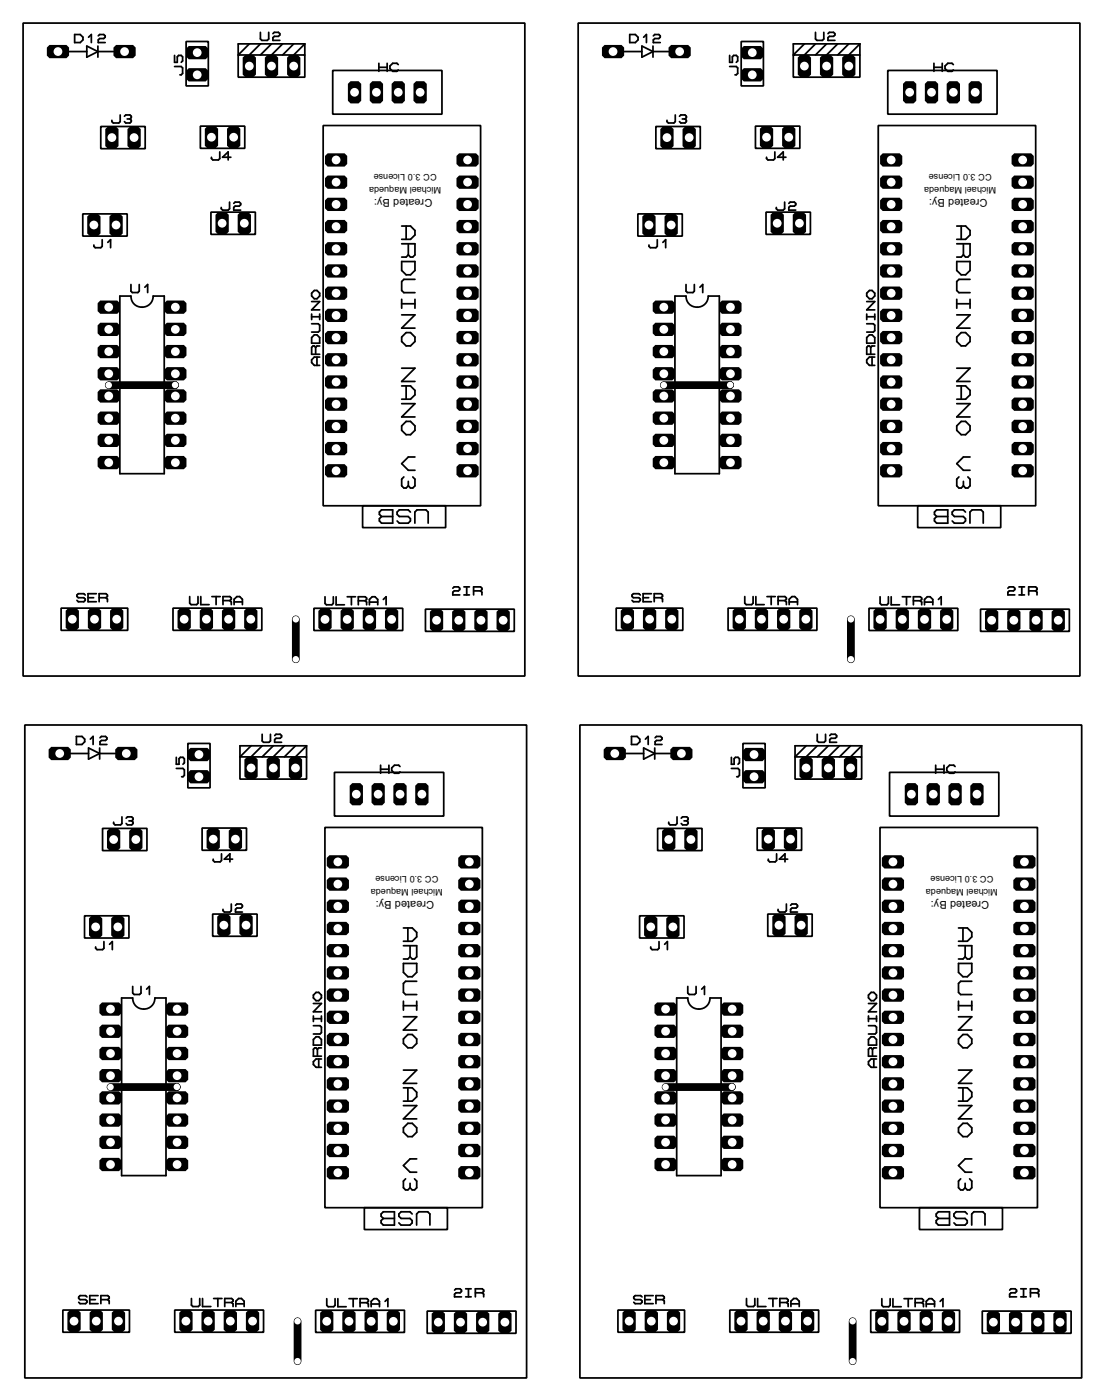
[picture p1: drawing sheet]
<svg xmlns="http://www.w3.org/2000/svg" width="126mm" height="160mm" viewBox="0 0 126 160" stroke-linecap="round" stroke-linejoin="round" font-family="sans-serif">
<defs><g id="words">
<g font-size="1.4">
<text x="49.5" y="22.7" transform="rotate(-180 49.5 22.7)">Created By:</text>
<text x="113" y="22.7" transform="rotate(-180 113 22.7)">Created By:</text>
<text x="49.7" y="103" transform="rotate(-180 49.7 103)">Created By:</text>
<text x="113.2" y="103" transform="rotate(-180 113.2 103)">Created By:</text>
</g>
<g font-size="1.2">
<text x="50" y="19.9" transform="rotate(-180 50 19.9)">CC 3.0 License</text>
<text x="50.5" y="21.4" transform="rotate(-180 50.5 21.4)">Michael Maqueda</text>
<text x="113.5" y="19.9" transform="rotate(-180 113.5 19.9)">CC 3.0 License</text>
<text x="114" y="21.4" transform="rotate(-180 114 21.4)">Michael Maqueda</text>
<text x="50.2" y="100.2" transform="rotate(-180 50.2 100.2)">CC 3.0 License</text>
<text x="50.7" y="101.7" transform="rotate(-180 50.7 101.7)">Michael Maqueda</text>
<text x="113.7" y="100.2" transform="rotate(-180 113.7 100.2)">CC 3.0 License</text>
<text x="114.2" y="101.7" transform="rotate(-180 114.2 101.7)">Michael Maqueda</text>
</g>
</g></defs>
<path d="M20 44l-7.6 .1M83.5 44l-7.6 .1M33.8 70.8v4.6M97.3 70.8v4.6M20.2 124.3l-7.6 .1M83.7 124.3l-7.6 .1M34 151.1v4.6M97.5 151.1v4.6" fill="none" stroke="#000" stroke-width=".89"/>
<g fill="#000">
<circle cx="12.4" cy="44.1" r=".38"/>
<circle cx="20" cy="44.1" r=".44"/>
<circle cx="83.5" cy="44.1" r=".44"/>
<circle cx="20.2" cy="124.4" r=".44"/>
<circle cx="83.7" cy="124.4" r=".44"/>
</g>
<circle cx="12.4" cy="44.1" r=".37" fill="#fff"/>
<circle cx="20" cy="44" r=".38" fill="#000"/>
<circle cx="20" cy="44" r=".37" fill="#fff"/>
<circle cx="33.8" cy="70.8" r=".38" fill="#000"/>
<circle cx="33.8" cy="70.8" r=".37" fill="#fff"/>
<circle cx="33.8" cy="75.4" r=".38" fill="#000"/>
<circle cx="33.8" cy="75.4" r=".37" fill="#fff"/>
<circle cx="75.9" cy="44.1" r=".38" fill="#000"/>
<circle cx="75.9" cy="44.1" r=".37" fill="#fff"/>
<circle cx="83.5" cy="44" r=".38" fill="#000"/>
<circle cx="83.5" cy="44" r=".37" fill="#fff"/>
<circle cx="97.3" cy="70.8" r=".38" fill="#000"/>
<circle cx="97.3" cy="70.8" r=".37" fill="#fff"/>
<circle cx="97.3" cy="75.4" r=".38" fill="#000"/>
<circle cx="97.3" cy="75.4" r=".37" fill="#fff"/>
<circle cx="12.6" cy="124.4" r=".38" fill="#000"/>
<circle cx="12.6" cy="124.4" r=".37" fill="#fff"/>
<circle cx="20.2" cy="124.3" r=".38" fill="#000"/>
<circle cx="20.2" cy="124.3" r=".37" fill="#fff"/>
<circle cx="34" cy="151.1" r=".38" fill="#000"/>
<circle cx="34" cy="151.1" r=".37" fill="#fff"/>
<circle cx="34" cy="155.7" r=".38" fill="#000"/>
<circle cx="34" cy="155.7" r=".37" fill="#fff"/>
<circle cx="76.1" cy="124.4" r=".38" fill="#000"/>
<circle cx="76.1" cy="124.4" r=".37" fill="#fff"/>
<circle cx="83.7" cy="124.3" r=".38" fill="#000"/>
<circle cx="83.7" cy="124.3" r=".37" fill="#fff"/>
<circle cx="97.5" cy="151.1" r=".38" fill="#000"/>
<circle cx="97.5" cy="151.1" r=".37" fill="#fff"/>
<circle cx="97.5" cy="155.7" r=".38" fill="#000"/>
<circle cx="97.5" cy="155.7" r=".37" fill="#fff"/>
<path d="M12.8 24.5h.9l.3 .3v1.9l-.3 .3h-.9l-.3-.3v-1.9z" fill-rule="evenodd" fill="#000"/>
<circle cx="13.3" cy="25.7" r=".5" fill="#fff"/>
<path d="M10.3 24.5h.9l.3 .3v1.9l-.3 .3h-.9l-.3-.3v-1.9z" fill-rule="evenodd" fill="#000"/>
<circle cx="10.7" cy="25.7" r=".5" fill="#fff"/>
<path d="M27.5 24.3h.9l.3 .3v1.9l-.3 .3h-.9l-.3-.3v-1.9z" fill-rule="evenodd" fill="#000"/>
<circle cx="27.9" cy="25.5" r=".5" fill="#fff"/>
<path d="M24.9 24.3h1l.3 .3v1.9l-.3 .3h-1l-.3-.3v-1.9z" fill-rule="evenodd" fill="#000"/>
<circle cx="25.4" cy="25.5" r=".5" fill="#fff"/>
<path d="M11.5 34.4h1.9l.3 .3v.9l-.3 .3h-1.9l-.3-.3v-.9z" fill-rule="evenodd" fill="#000"/>
<circle cx="12.4" cy="35.1" r=".5" fill="#fff"/>
<path d="M11.5 36.9h1.9l.3 .3v.9l-.3 .3h-1.9l-.3-.3v-.9z" fill-rule="evenodd" fill="#000"/>
<circle cx="12.4" cy="37.7" r=".5" fill="#fff"/>
<path d="M11.5 39.5h1.9l.3 .3v.9l-.3 .3h-1.9l-.3-.3v-.9z" fill-rule="evenodd" fill="#000"/>
<circle cx="12.4" cy="40.2" r=".5" fill="#fff"/>
<path d="M11.5 42h1.9l.3 .3v.9l-.3 .3h-1.9l-.3-.3v-.9z" fill-rule="evenodd" fill="#000"/>
<circle cx="12.4" cy="42.8" r=".5" fill="#fff"/>
<path d="M11.5 44.5h1.9l.3 .3v1l-.3 .3h-1.9l-.3-.3v-1z" fill-rule="evenodd" fill="#000"/>
<circle cx="12.4" cy="45.3" r=".5" fill="#fff"/>
<path d="M11.5 47.1h1.9l.3 .3v.9l-.3 .3h-1.9l-.3-.3v-.9z" fill-rule="evenodd" fill="#000"/>
<circle cx="12.4" cy="47.8" r=".5" fill="#fff"/>
<path d="M11.5 49.6h1.9l.3 .3v.9l-.3 .3h-1.9l-.3-.3v-.9z" fill-rule="evenodd" fill="#000"/>
<circle cx="12.4" cy="50.4" r=".5" fill="#fff"/>
<path d="M11.5 52.2h1.9l.3 .3v.9l-.3 .3h-1.9l-.3-.3v-.9z" fill-rule="evenodd" fill="#000"/>
<circle cx="12.4" cy="52.9" r=".5" fill="#fff"/>
<path d="M19.1 52.2h1.9l.3 .3v.9l-.3 .3h-1.9l-.3-.3v-.9z" fill-rule="evenodd" fill="#000"/>
<circle cx="20.1" cy="52.9" r=".5" fill="#fff"/>
<path d="M19.1 49.6h1.9l.3 .3v.9l-.3 .3h-1.9l-.3-.3v-.9z" fill-rule="evenodd" fill="#000"/>
<circle cx="20.1" cy="50.4" r=".5" fill="#fff"/>
<path d="M19.1 47.1h1.9l.3 .3v.9l-.3 .3h-1.9l-.3-.3v-.9z" fill-rule="evenodd" fill="#000"/>
<circle cx="20.1" cy="47.8" r=".5" fill="#fff"/>
<path d="M19.1 44.5h1.9l.3 .3v1l-.3 .3h-1.9l-.3-.3v-1z" fill-rule="evenodd" fill="#000"/>
<circle cx="20.1" cy="45.3" r=".5" fill="#fff"/>
<path d="M19.1 42h1.9l.3 .3v.9l-.3 .3h-1.9l-.3-.3v-.9z" fill-rule="evenodd" fill="#000"/>
<circle cx="20.1" cy="42.8" r=".5" fill="#fff"/>
<path d="M19.1 39.5h1.9l.3 .3v.9l-.3 .3h-1.9l-.3-.3v-.9z" fill-rule="evenodd" fill="#000"/>
<circle cx="20.1" cy="40.2" r=".5" fill="#fff"/>
<path d="M19.1 36.9h1.9l.3 .3v.9l-.3 .3h-1.9l-.3-.3v-.9z" fill-rule="evenodd" fill="#000"/>
<circle cx="20.1" cy="37.7" r=".5" fill="#fff"/>
<path d="M19.1 34.4h1.9l.3 .3v.9l-.3 .3h-1.9l-.3-.3v-.9z" fill-rule="evenodd" fill="#000"/>
<circle cx="20.1" cy="35.1" r=".5" fill="#fff"/>
<path d="M12.3 14.5h1l.3 .3v1.9l-.3 .3h-1l-.3-.3v-1.9z" fill-rule="evenodd" fill="#000"/>
<circle cx="12.8" cy="15.7" r=".5" fill="#fff"/>
<path d="M14.9 14.5h.9l.3 .3v1.9l-.3 .3h-.9l-.3-.3v-1.9z" fill-rule="evenodd" fill="#000"/>
<circle cx="15.3" cy="15.7" r=".5" fill="#fff"/>
<path d="M12.9 69.6h.9l.3 .3v1.9l-.3 .3h-.9l-.3-.3v-1.9z" fill-rule="evenodd" fill="#000"/>
<circle cx="13.3" cy="70.8" r=".5" fill="#fff"/>
<path d="M10.3 69.6h1l.3 .3v1.9l-.3 .3h-1l-.3-.3v-1.9z" fill-rule="evenodd" fill="#000"/>
<circle cx="10.8" cy="70.8" r=".5" fill="#fff"/>
<path d="M7.8 69.6h.9l.3 .3v1.9l-.3 .3h-.9l-.3-.3v-1.9z" fill-rule="evenodd" fill="#000"/>
<circle cx="8.3" cy="70.8" r=".5" fill="#fff"/>
<path d="M52.5 50.6h2l.3 .3v.9l-.3 .3h-2l-.3-.3v-.9z" fill-rule="evenodd" fill="#000"/>
<circle cx="53.5" cy="51.3" r=".5" fill="#fff"/>
<path d="M52.5 25.2h2l.3 .3v.9l-.3 .3h-2l-.3-.3v-.9z" fill-rule="evenodd" fill="#000"/>
<circle cx="53.5" cy="25.9" r=".5" fill="#fff"/>
<path d="M52.5 45.5h2l.3 .3v.9l-.3 .3h-2l-.3-.3v-.9z" fill-rule="evenodd" fill="#000"/>
<circle cx="53.5" cy="46.2" r=".5" fill="#fff"/>
<path d="M52.5 42.9h2l.3 .3v1l-.3 .3h-2l-.3-.3v-1z" fill-rule="evenodd" fill="#000"/>
<circle cx="53.5" cy="43.7" r=".5" fill="#fff"/>
<path d="M52.5 40.4h2l.3 .3v.9l-.3 .3h-2l-.3-.3v-.9z" fill-rule="evenodd" fill="#000"/>
<circle cx="53.5" cy="41.2" r=".5" fill="#fff"/>
<path d="M52.5 37.9h2l.3 .3v.9l-.3 .3h-2l-.3-.3v-.9z" fill-rule="evenodd" fill="#000"/>
<circle cx="53.5" cy="38.6" r=".5" fill="#fff"/>
<path d="M52.5 35.3h2l.3 .3v.9l-.3 .3h-2l-.3-.3v-.9z" fill-rule="evenodd" fill="#000"/>
<circle cx="53.5" cy="36.1" r=".5" fill="#fff"/>
<path d="M52.5 32.8h2l.3 .3v.9l-.3 .3h-2l-.3-.3v-.9z" fill-rule="evenodd" fill="#000"/>
<circle cx="53.5" cy="33.5" r=".5" fill="#fff"/>
<path d="M52.5 30.2h2l.3 .3v1l-.3 .3h-2l-.3-.3v-1z" fill-rule="evenodd" fill="#000"/>
<circle cx="53.5" cy="31" r=".5" fill="#fff"/>
<path d="M52.5 27.7h2l.3 .3v.9l-.3 .3h-2l-.3-.3v-.9z" fill-rule="evenodd" fill="#000"/>
<circle cx="53.5" cy="28.5" r=".5" fill="#fff"/>
<path d="M52.5 48h2l.3 .3v.9l-.3 .3h-2l-.3-.3v-.9z" fill-rule="evenodd" fill="#000"/>
<circle cx="53.5" cy="48.8" r=".5" fill="#fff"/>
<path d="M37.5 27.7h1.9l.3 .3v.9l-.3 .3h-1.9l-.3-.3v-.9z" fill-rule="evenodd" fill="#000"/>
<circle cx="38.4" cy="28.5" r=".5" fill="#fff"/>
<path d="M37.5 30.2h1.9l.3 .3v1l-.3 .3h-1.9l-.3-.3v-1z" fill-rule="evenodd" fill="#000"/>
<circle cx="38.4" cy="31" r=".5" fill="#fff"/>
<path d="M37.5 32.8h1.9l.3 .3v.9l-.3 .3h-1.9l-.3-.3v-.9z" fill-rule="evenodd" fill="#000"/>
<circle cx="38.4" cy="33.5" r=".5" fill="#fff"/>
<path d="M37.5 35.3h1.9l.3 .3v.9l-.3 .3h-1.9l-.3-.3v-.9z" fill-rule="evenodd" fill="#000"/>
<circle cx="38.4" cy="36.1" r=".5" fill="#fff"/>
<path d="M37.5 37.9h1.9l.3 .3v.9l-.3 .3h-1.9l-.3-.3v-.9z" fill-rule="evenodd" fill="#000"/>
<circle cx="38.4" cy="38.6" r=".5" fill="#fff"/>
<path d="M37.5 40.4h1.9l.3 .3v.9l-.3 .3h-1.9l-.3-.3v-.9z" fill-rule="evenodd" fill="#000"/>
<circle cx="38.4" cy="41.2" r=".5" fill="#fff"/>
<path d="M37.5 42.9h1.9l.3 .3v1l-.3 .3h-1.9l-.3-.3v-1z" fill-rule="evenodd" fill="#000"/>
<circle cx="38.4" cy="43.7" r=".5" fill="#fff"/>
<path d="M37.5 45.5h1.9l.3 .3v.9l-.3 .3h-1.9l-.3-.3v-.9z" fill-rule="evenodd" fill="#000"/>
<circle cx="38.4" cy="46.2" r=".5" fill="#fff"/>
<path d="M37.5 48h1.9l.3 .3v.9l-.3 .3h-1.9l-.3-.3v-.9z" fill-rule="evenodd" fill="#000"/>
<circle cx="38.4" cy="48.8" r=".5" fill="#fff"/>
<path d="M37.5 50.6h1.9l.3 .3v.9l-.3 .3h-1.9l-.3-.3v-.9z" fill-rule="evenodd" fill="#000"/>
<circle cx="38.4" cy="51.3" r=".5" fill="#fff"/>
<path d="M37.5 53.1h1.9l.3 .3v.9l-.3 .3h-1.9l-.3-.3v-.9z" fill-rule="evenodd" fill="#000"/>
<circle cx="38.4" cy="53.9" r=".5" fill="#fff"/>
<path d="M52.5 53.1h2l.3 .3v.9l-.3 .3h-2l-.3-.3v-.9z" fill-rule="evenodd" fill="#000"/>
<circle cx="53.5" cy="53.9" r=".5" fill="#fff"/>
<path d="M52.5 20.1h2l.3 .3v.9l-.3 .3h-2l-.3-.3v-.9z" fill-rule="evenodd" fill="#000"/>
<circle cx="53.5" cy="20.8" r=".5" fill="#fff"/>
<path d="M37.5 25.2h1.9l.3 .3v.9l-.3 .3h-1.9l-.3-.3v-.9z" fill-rule="evenodd" fill="#000"/>
<circle cx="38.4" cy="25.9" r=".5" fill="#fff"/>
<path d="M52.5 22.6h2l.3 .3v.9l-.3 .3h-2l-.3-.3v-.9z" fill-rule="evenodd" fill="#000"/>
<circle cx="53.5" cy="23.4" r=".5" fill="#fff"/>
<path d="M37.5 22.6h1.9l.3 .3v.9l-.3 .3h-1.9l-.3-.3v-.9z" fill-rule="evenodd" fill="#000"/>
<circle cx="38.4" cy="23.4" r=".5" fill="#fff"/>
<path d="M37.5 20.1h1.9l.3 .3v.9l-.3 .3h-1.9l-.3-.3v-.9z" fill-rule="evenodd" fill="#000"/>
<circle cx="38.4" cy="20.8" r=".5" fill="#fff"/>
<path d="M37.5 17.5h1.9l.3 .3v1l-.3 .3h-1.9l-.3-.3v-1z" fill-rule="evenodd" fill="#000"/>
<circle cx="38.4" cy="18.3" r=".5" fill="#fff"/>
<path d="M52.5 17.5h2l.3 .3v1l-.3 .3h-2l-.3-.3v-1z" fill-rule="evenodd" fill="#000"/>
<circle cx="53.5" cy="18.3" r=".5" fill="#fff"/>
<path d="M45.1 9.3h.9l.3 .3v1.9l-.3 .3h-.9l-.3-.3v-1.9z" fill-rule="evenodd" fill="#000"/>
<circle cx="45.6" cy="10.6" r=".5" fill="#fff"/>
<path d="M40.1 9.3h.9l.3 .3v1.9l-.3 .3h-.9l-.3-.3v-1.9z" fill-rule="evenodd" fill="#000"/>
<circle cx="40.6" cy="10.6" r=".5" fill="#fff"/>
<path d="M42.6 9.3h.9l.3 .3v1.9l-.3 .3h-.9l-.3-.3v-1.9z" fill-rule="evenodd" fill="#000"/>
<circle cx="43.1" cy="10.6" r=".5" fill="#fff"/>
<path d="M47.6 9.3h.9l.3 .3v1.9l-.3 .3h-.9l-.3-.3v-1.9z" fill-rule="evenodd" fill="#000"/>
<circle cx="48.1" cy="10.6" r=".5" fill="#fff"/>
<path d="M20.6 69.6h.9l.3 .3v1.9l-.3 .3h-.9l-.3-.3v-1.9z" fill-rule="evenodd" fill="#000"/>
<circle cx="21.1" cy="70.8" r=".5" fill="#fff"/>
<path d="M23.1 69.6h1l.3 .3v1.9l-.3 .3h-1l-.3-.3v-1.9z" fill-rule="evenodd" fill="#000"/>
<circle cx="23.6" cy="70.8" r=".5" fill="#fff"/>
<path d="M25.7 69.6h.9l.3 .3v1.9l-.3 .3h-.9l-.3-.3v-1.9z" fill-rule="evenodd" fill="#000"/>
<circle cx="26.1" cy="70.8" r=".5" fill="#fff"/>
<path d="M28.2 69.6h.9l.3 .3v1.9l-.3 .3h-.9l-.3-.3v-1.9z" fill-rule="evenodd" fill="#000"/>
<circle cx="28.7" cy="70.8" r=".5" fill="#fff"/>
<path d="M5.7 5.1h1.9l.3 .3v1l-.3 .3h-1.9l-.3-.3v-1z" fill-rule="evenodd" fill="#000"/>
<circle cx="6.6" cy="5.9" r=".5" fill="#fff"/>
<path d="M13.3 5.1h1.9l.3 .3v1l-.3 .3h-1.9l-.3-.3v-1z" fill-rule="evenodd" fill="#000"/>
<circle cx="14.2" cy="5.9" r=".5" fill="#fff"/>
<path d="M26.3 14.4h.9l.3 .3v2l-.3 .3h-.9l-.3-.3v-2z" fill-rule="evenodd" fill="#000"/>
<circle cx="26.7" cy="15.7" r=".5" fill="#fff"/>
<path d="M23.7 14.4h.9l.3 .3v2l-.3 .3h-.9l-.3-.3v-2z" fill-rule="evenodd" fill="#000"/>
<circle cx="24.2" cy="15.7" r=".5" fill="#fff"/>
<path d="M57.1 69.7h.9l.3 .3v1.9l-.3 .3h-.9l-.3-.3v-1.9z" fill-rule="evenodd" fill="#000"/>
<circle cx="57.6" cy="71" r=".5" fill="#fff"/>
<path d="M54.6 69.7h.9l.3 .3v1.9l-.3 .3h-.9l-.3-.3v-1.9z" fill-rule="evenodd" fill="#000"/>
<circle cx="55" cy="71" r=".5" fill="#fff"/>
<path d="M52 69.7h.9l.3 .3v1.9l-.3 .3h-.9l-.3-.3v-1.9z" fill-rule="evenodd" fill="#000"/>
<circle cx="52.5" cy="71" r=".5" fill="#fff"/>
<path d="M49.5 69.7h.9l.3 .3v1.9l-.3 .3h-.9l-.3-.3v-1.9z" fill-rule="evenodd" fill="#000"/>
<circle cx="49.9" cy="71" r=".5" fill="#fff"/>
<path d="M28.1 6.3h.9l.3 .3v1.9l-.3 .3h-.9l-.3-.3v-1.9z" fill-rule="evenodd" fill="#000"/>
<circle cx="28.5" cy="7.6" r=".5" fill="#fff"/>
<path d="M30.6 6.3h.9l.3 .3v1.9l-.3 .3h-.9l-.3-.3v-1.9z" fill-rule="evenodd" fill="#000"/>
<circle cx="31.1" cy="7.6" r=".5" fill="#fff"/>
<path d="M33.1 6.3h1l.3 .3v1.9l-.3 .3h-1l-.3-.3v-1.9z" fill-rule="evenodd" fill="#000"/>
<circle cx="33.6" cy="7.6" r=".5" fill="#fff"/>
<path d="M21.6 7.8h1.9l.3 .3v.9l-.3 .3h-1.9l-.3-.3v-.9z" fill-rule="evenodd" fill="#000"/>
<circle cx="22.6" cy="8.6" r=".5" fill="#fff"/>
<path d="M21.6 5.3h1.9l.3 .3v.9l-.3 .3h-1.9l-.3-.3v-.9z" fill-rule="evenodd" fill="#000"/>
<circle cx="22.6" cy="6" r=".5" fill="#fff"/>
<path d="M36.7 69.6h.9l.3 .3v1.9l-.3 .3h-.9l-.3-.3v-1.9z" fill-rule="evenodd" fill="#000"/>
<circle cx="37.2" cy="70.9" r=".5" fill="#fff"/>
<path d="M39.3 69.6h.9l.3 .3v1.9l-.3 .3h-.9l-.3-.3v-1.9z" fill-rule="evenodd" fill="#000"/>
<circle cx="39.7" cy="70.9" r=".5" fill="#fff"/>
<path d="M41.8 69.6h.9l.3 .3v1.9l-.3 .3h-.9l-.3-.3v-1.9z" fill-rule="evenodd" fill="#000"/>
<circle cx="42.3" cy="70.9" r=".5" fill="#fff"/>
<path d="M44.3 69.6h1l.3 .3v1.9l-.3 .3h-1l-.3-.3v-1.9z" fill-rule="evenodd" fill="#000"/>
<circle cx="44.8" cy="70.9" r=".5" fill="#fff"/>
<path d="M76.3 24.5h.9l.3 .3v1.9l-.3 .3h-.9l-.3-.3v-1.9z" fill-rule="evenodd" fill="#000"/>
<circle cx="76.8" cy="25.7" r=".5" fill="#fff"/>
<path d="M73.8 24.5h.9l.3 .3v1.9l-.3 .3h-.9l-.3-.3v-1.9z" fill-rule="evenodd" fill="#000"/>
<circle cx="74.2" cy="25.7" r=".5" fill="#fff"/>
<path d="M91 24.3h.9l.3 .3v1.9l-.3 .3h-.9l-.3-.3v-1.9z" fill-rule="evenodd" fill="#000"/>
<circle cx="91.4" cy="25.5" r=".5" fill="#fff"/>
<path d="M88.4 24.3h1l.3 .3v1.9l-.3 .3h-1l-.3-.3v-1.9z" fill-rule="evenodd" fill="#000"/>
<circle cx="88.9" cy="25.5" r=".5" fill="#fff"/>
<path d="M75 34.4h1.9l.3 .3v.9l-.3 .3h-1.9l-.3-.3v-.9z" fill-rule="evenodd" fill="#000"/>
<circle cx="75.9" cy="35.1" r=".5" fill="#fff"/>
<path d="M75 36.9h1.9l.3 .3v.9l-.3 .3h-1.9l-.3-.3v-.9z" fill-rule="evenodd" fill="#000"/>
<circle cx="75.9" cy="37.7" r=".5" fill="#fff"/>
<path d="M75 39.5h1.9l.3 .3v.9l-.3 .3h-1.9l-.3-.3v-.9z" fill-rule="evenodd" fill="#000"/>
<circle cx="75.9" cy="40.2" r=".5" fill="#fff"/>
<path d="M75 42h1.9l.3 .3v.9l-.3 .3h-1.9l-.3-.3v-.9z" fill-rule="evenodd" fill="#000"/>
<circle cx="75.9" cy="42.8" r=".5" fill="#fff"/>
<path d="M75 44.5h1.9l.3 .3v1l-.3 .3h-1.9l-.3-.3v-1z" fill-rule="evenodd" fill="#000"/>
<circle cx="75.9" cy="45.3" r=".5" fill="#fff"/>
<path d="M75 47.1h1.9l.3 .3v.9l-.3 .3h-1.9l-.3-.3v-.9z" fill-rule="evenodd" fill="#000"/>
<circle cx="75.9" cy="47.8" r=".5" fill="#fff"/>
<path d="M75 49.6h1.9l.3 .3v.9l-.3 .3h-1.9l-.3-.3v-.9z" fill-rule="evenodd" fill="#000"/>
<circle cx="75.9" cy="50.4" r=".5" fill="#fff"/>
<path d="M75 52.2h1.9l.3 .3v.9l-.3 .3h-1.9l-.3-.3v-.9z" fill-rule="evenodd" fill="#000"/>
<circle cx="75.9" cy="52.9" r=".5" fill="#fff"/>
<path d="M82.6 52.2h1.9l.3 .3v.9l-.3 .3h-1.9l-.3-.3v-.9z" fill-rule="evenodd" fill="#000"/>
<circle cx="83.6" cy="52.9" r=".5" fill="#fff"/>
<path d="M82.6 49.6h1.9l.3 .3v.9l-.3 .3h-1.9l-.3-.3v-.9z" fill-rule="evenodd" fill="#000"/>
<circle cx="83.6" cy="50.4" r=".5" fill="#fff"/>
<path d="M82.6 47.1h1.9l.3 .3v.9l-.3 .3h-1.9l-.3-.3v-.9z" fill-rule="evenodd" fill="#000"/>
<circle cx="83.6" cy="47.8" r=".5" fill="#fff"/>
<path d="M82.6 44.5h1.9l.3 .3v1l-.3 .3h-1.9l-.3-.3v-1z" fill-rule="evenodd" fill="#000"/>
<circle cx="83.6" cy="45.3" r=".5" fill="#fff"/>
<path d="M82.6 42h1.9l.3 .3v.9l-.3 .3h-1.9l-.3-.3v-.9z" fill-rule="evenodd" fill="#000"/>
<circle cx="83.6" cy="42.8" r=".5" fill="#fff"/>
<path d="M82.6 39.5h1.9l.3 .3v.9l-.3 .3h-1.9l-.3-.3v-.9z" fill-rule="evenodd" fill="#000"/>
<circle cx="83.6" cy="40.2" r=".5" fill="#fff"/>
<path d="M82.6 36.9h1.9l.3 .3v.9l-.3 .3h-1.9l-.3-.3v-.9z" fill-rule="evenodd" fill="#000"/>
<circle cx="83.6" cy="37.7" r=".5" fill="#fff"/>
<path d="M82.6 34.4h1.9l.3 .3v.9l-.3 .3h-1.9l-.3-.3v-.9z" fill-rule="evenodd" fill="#000"/>
<circle cx="83.6" cy="35.1" r=".5" fill="#fff"/>
<path d="M75.8 14.5h1l.3 .3v1.9l-.3 .3h-1l-.3-.3v-1.9z" fill-rule="evenodd" fill="#000"/>
<circle cx="76.3" cy="15.7" r=".5" fill="#fff"/>
<path d="M78.4 14.5h.9l.3 .3v1.9l-.3 .3h-.9l-.3-.3v-1.9z" fill-rule="evenodd" fill="#000"/>
<circle cx="78.8" cy="15.7" r=".5" fill="#fff"/>
<path d="M76.4 69.6h.9l.3 .3v1.9l-.3 .3h-.9l-.3-.3v-1.9z" fill-rule="evenodd" fill="#000"/>
<circle cx="76.8" cy="70.8" r=".5" fill="#fff"/>
<path d="M73.8 69.6h1l.3 .3v1.9l-.3 .3h-1l-.3-.3v-1.9z" fill-rule="evenodd" fill="#000"/>
<circle cx="74.3" cy="70.8" r=".5" fill="#fff"/>
<path d="M71.3 69.6h.9l.3 .3v1.9l-.3 .3h-.9l-.3-.3v-1.9z" fill-rule="evenodd" fill="#000"/>
<circle cx="71.8" cy="70.8" r=".5" fill="#fff"/>
<path d="M116 50.6h2l.3 .3v.9l-.3 .3h-2l-.3-.3v-.9z" fill-rule="evenodd" fill="#000"/>
<circle cx="117" cy="51.3" r=".5" fill="#fff"/>
<path d="M116 25.2h2l.3 .3v.9l-.3 .3h-2l-.3-.3v-.9z" fill-rule="evenodd" fill="#000"/>
<circle cx="117" cy="25.9" r=".5" fill="#fff"/>
<path d="M116 45.5h2l.3 .3v.9l-.3 .3h-2l-.3-.3v-.9z" fill-rule="evenodd" fill="#000"/>
<circle cx="117" cy="46.2" r=".5" fill="#fff"/>
<path d="M116 42.9h2l.3 .3v1l-.3 .3h-2l-.3-.3v-1z" fill-rule="evenodd" fill="#000"/>
<circle cx="117" cy="43.7" r=".5" fill="#fff"/>
<path d="M116 40.4h2l.3 .3v.9l-.3 .3h-2l-.3-.3v-.9z" fill-rule="evenodd" fill="#000"/>
<circle cx="117" cy="41.2" r=".5" fill="#fff"/>
<path d="M116 37.9h2l.3 .3v.9l-.3 .3h-2l-.3-.3v-.9z" fill-rule="evenodd" fill="#000"/>
<circle cx="117" cy="38.6" r=".5" fill="#fff"/>
<path d="M116 35.3h2l.3 .3v.9l-.3 .3h-2l-.3-.3v-.9z" fill-rule="evenodd" fill="#000"/>
<circle cx="117" cy="36.1" r=".5" fill="#fff"/>
<path d="M116 32.8h2l.3 .3v.9l-.3 .3h-2l-.3-.3v-.9z" fill-rule="evenodd" fill="#000"/>
<circle cx="117" cy="33.5" r=".5" fill="#fff"/>
<path d="M116 30.2h2l.3 .3v1l-.3 .3h-2l-.3-.3v-1z" fill-rule="evenodd" fill="#000"/>
<circle cx="117" cy="31" r=".5" fill="#fff"/>
<path d="M116 27.7h2l.3 .3v.9l-.3 .3h-2l-.3-.3v-.9z" fill-rule="evenodd" fill="#000"/>
<circle cx="117" cy="28.5" r=".5" fill="#fff"/>
<path d="M116 48h2l.3 .3v.9l-.3 .3h-2l-.3-.3v-.9z" fill-rule="evenodd" fill="#000"/>
<circle cx="117" cy="48.8" r=".5" fill="#fff"/>
<path d="M101 27.7h1.9l.3 .3v.9l-.3 .3h-1.9l-.3-.3v-.9z" fill-rule="evenodd" fill="#000"/>
<circle cx="101.9" cy="28.5" r=".5" fill="#fff"/>
<path d="M101 30.2h1.9l.3 .3v1l-.3 .3h-1.9l-.3-.3v-1z" fill-rule="evenodd" fill="#000"/>
<circle cx="101.9" cy="31" r=".5" fill="#fff"/>
<path d="M101 32.8h1.9l.3 .3v.9l-.3 .3h-1.9l-.3-.3v-.9z" fill-rule="evenodd" fill="#000"/>
<circle cx="101.9" cy="33.5" r=".5" fill="#fff"/>
<path d="M101 35.3h1.9l.3 .3v.9l-.3 .3h-1.9l-.3-.3v-.9z" fill-rule="evenodd" fill="#000"/>
<circle cx="101.9" cy="36.1" r=".5" fill="#fff"/>
<path d="M101 37.9h1.9l.3 .3v.9l-.3 .3h-1.9l-.3-.3v-.9z" fill-rule="evenodd" fill="#000"/>
<circle cx="101.9" cy="38.6" r=".5" fill="#fff"/>
<path d="M101 40.4h1.9l.3 .3v.9l-.3 .3h-1.9l-.3-.3v-.9z" fill-rule="evenodd" fill="#000"/>
<circle cx="101.9" cy="41.2" r=".5" fill="#fff"/>
<path d="M101 42.9h1.9l.3 .3v1l-.3 .3h-1.9l-.3-.3v-1z" fill-rule="evenodd" fill="#000"/>
<circle cx="101.9" cy="43.7" r=".5" fill="#fff"/>
<path d="M101 45.5h1.9l.3 .3v.9l-.3 .3h-1.9l-.3-.3v-.9z" fill-rule="evenodd" fill="#000"/>
<circle cx="101.9" cy="46.2" r=".5" fill="#fff"/>
<path d="M101 48h1.9l.3 .3v.9l-.3 .3h-1.9l-.3-.3v-.9z" fill-rule="evenodd" fill="#000"/>
<circle cx="101.9" cy="48.8" r=".5" fill="#fff"/>
<path d="M101 50.6h1.9l.3 .3v.9l-.3 .3h-1.9l-.3-.3v-.9z" fill-rule="evenodd" fill="#000"/>
<circle cx="101.9" cy="51.3" r=".5" fill="#fff"/>
<path d="M101 53.1h1.9l.3 .3v.9l-.3 .3h-1.9l-.3-.3v-.9z" fill-rule="evenodd" fill="#000"/>
<circle cx="101.9" cy="53.9" r=".5" fill="#fff"/>
<path d="M116 53.1h2l.3 .3v.9l-.3 .3h-2l-.3-.3v-.9z" fill-rule="evenodd" fill="#000"/>
<circle cx="117" cy="53.9" r=".5" fill="#fff"/>
<path d="M116 20.1h2l.3 .3v.9l-.3 .3h-2l-.3-.3v-.9z" fill-rule="evenodd" fill="#000"/>
<circle cx="117" cy="20.8" r=".5" fill="#fff"/>
<path d="M101 25.2h1.9l.3 .3v.9l-.3 .3h-1.9l-.3-.3v-.9z" fill-rule="evenodd" fill="#000"/>
<circle cx="101.9" cy="25.9" r=".5" fill="#fff"/>
<path d="M116 22.6h2l.3 .3v.9l-.3 .3h-2l-.3-.3v-.9z" fill-rule="evenodd" fill="#000"/>
<circle cx="117" cy="23.4" r=".5" fill="#fff"/>
<path d="M101 22.6h1.9l.3 .3v.9l-.3 .3h-1.9l-.3-.3v-.9z" fill-rule="evenodd" fill="#000"/>
<circle cx="101.9" cy="23.4" r=".5" fill="#fff"/>
<path d="M101 20.1h1.9l.3 .3v.9l-.3 .3h-1.9l-.3-.3v-.9z" fill-rule="evenodd" fill="#000"/>
<circle cx="101.9" cy="20.8" r=".5" fill="#fff"/>
<path d="M101 17.5h1.9l.3 .3v1l-.3 .3h-1.9l-.3-.3v-1z" fill-rule="evenodd" fill="#000"/>
<circle cx="101.9" cy="18.3" r=".5" fill="#fff"/>
<path d="M116 17.5h2l.3 .3v1l-.3 .3h-2l-.3-.3v-1z" fill-rule="evenodd" fill="#000"/>
<circle cx="117" cy="18.3" r=".5" fill="#fff"/>
<path d="M108.6 9.3h.9l.3 .3v1.9l-.3 .3h-.9l-.3-.3v-1.9z" fill-rule="evenodd" fill="#000"/>
<circle cx="109.1" cy="10.6" r=".5" fill="#fff"/>
<path d="M103.6 9.3h.9l.3 .3v1.9l-.3 .3h-.9l-.3-.3v-1.9z" fill-rule="evenodd" fill="#000"/>
<circle cx="104.1" cy="10.6" r=".5" fill="#fff"/>
<path d="M106.1 9.3h.9l.3 .3v1.9l-.3 .3h-.9l-.3-.3v-1.9z" fill-rule="evenodd" fill="#000"/>
<circle cx="106.6" cy="10.6" r=".5" fill="#fff"/>
<path d="M111.1 9.3h.9l.3 .3v1.9l-.3 .3h-.9l-.3-.3v-1.9z" fill-rule="evenodd" fill="#000"/>
<circle cx="111.6" cy="10.6" r=".5" fill="#fff"/>
<path d="M84.1 69.6h.9l.3 .3v1.9l-.3 .3h-.9l-.3-.3v-1.9z" fill-rule="evenodd" fill="#000"/>
<circle cx="84.6" cy="70.8" r=".5" fill="#fff"/>
<path d="M86.6 69.6h1l.3 .3v1.9l-.3 .3h-1l-.3-.3v-1.9z" fill-rule="evenodd" fill="#000"/>
<circle cx="87.1" cy="70.8" r=".5" fill="#fff"/>
<path d="M89.2 69.6h.9l.3 .3v1.9l-.3 .3h-.9l-.3-.3v-1.9z" fill-rule="evenodd" fill="#000"/>
<circle cx="89.6" cy="70.8" r=".5" fill="#fff"/>
<path d="M91.7 69.6h.9l.3 .3v1.9l-.3 .3h-.9l-.3-.3v-1.9z" fill-rule="evenodd" fill="#000"/>
<circle cx="92.2" cy="70.8" r=".5" fill="#fff"/>
<path d="M69.2 5.1h1.9l.3 .3v1l-.3 .3h-1.9l-.3-.3v-1z" fill-rule="evenodd" fill="#000"/>
<circle cx="70.1" cy="5.9" r=".5" fill="#fff"/>
<path d="M76.8 5.1h1.9l.3 .3v1l-.3 .3h-1.9l-.3-.3v-1z" fill-rule="evenodd" fill="#000"/>
<circle cx="77.7" cy="5.9" r=".5" fill="#fff"/>
<path d="M89.8 14.4h.9l.3 .3v2l-.3 .3h-.9l-.3-.3v-2z" fill-rule="evenodd" fill="#000"/>
<circle cx="90.2" cy="15.7" r=".5" fill="#fff"/>
<path d="M87.2 14.4h.9l.3 .3v2l-.3 .3h-.9l-.3-.3v-2z" fill-rule="evenodd" fill="#000"/>
<circle cx="87.7" cy="15.7" r=".5" fill="#fff"/>
<path d="M120.6 69.7h.9l.3 .3v1.9l-.3 .3h-.9l-.3-.3v-1.9z" fill-rule="evenodd" fill="#000"/>
<circle cx="121.1" cy="71" r=".5" fill="#fff"/>
<path d="M118.1 69.7h.9l.3 .3v1.9l-.3 .3h-.9l-.3-.3v-1.9z" fill-rule="evenodd" fill="#000"/>
<circle cx="118.5" cy="71" r=".5" fill="#fff"/>
<path d="M115.5 69.7h.9l.3 .3v1.9l-.3 .3h-.9l-.3-.3v-1.9z" fill-rule="evenodd" fill="#000"/>
<circle cx="116" cy="71" r=".5" fill="#fff"/>
<path d="M113 69.7h.9l.3 .3v1.9l-.3 .3h-.9l-.3-.3v-1.9z" fill-rule="evenodd" fill="#000"/>
<circle cx="113.4" cy="71" r=".5" fill="#fff"/>
<path d="M91.6 6.3h.9l.3 .3v1.9l-.3 .3h-.9l-.3-.3v-1.9z" fill-rule="evenodd" fill="#000"/>
<circle cx="92" cy="7.6" r=".5" fill="#fff"/>
<path d="M94.1 6.3h.9l.3 .3v1.9l-.3 .3h-.9l-.3-.3v-1.9z" fill-rule="evenodd" fill="#000"/>
<circle cx="94.6" cy="7.6" r=".5" fill="#fff"/>
<path d="M96.6 6.3h1l.3 .3v1.9l-.3 .3h-1l-.3-.3v-1.9z" fill-rule="evenodd" fill="#000"/>
<circle cx="97.1" cy="7.6" r=".5" fill="#fff"/>
<path d="M85.1 7.8h1.9l.3 .3v.9l-.3 .3h-1.9l-.3-.3v-.9z" fill-rule="evenodd" fill="#000"/>
<circle cx="86.1" cy="8.6" r=".5" fill="#fff"/>
<path d="M85.1 5.3h1.9l.3 .3v.9l-.3 .3h-1.9l-.3-.3v-.9z" fill-rule="evenodd" fill="#000"/>
<circle cx="86.1" cy="6" r=".5" fill="#fff"/>
<path d="M100.2 69.6h.9l.3 .3v1.9l-.3 .3h-.9l-.3-.3v-1.9z" fill-rule="evenodd" fill="#000"/>
<circle cx="100.7" cy="70.9" r=".5" fill="#fff"/>
<path d="M102.8 69.6h.9l.3 .3v1.9l-.3 .3h-.9l-.3-.3v-1.9z" fill-rule="evenodd" fill="#000"/>
<circle cx="103.2" cy="70.9" r=".5" fill="#fff"/>
<path d="M105.3 69.6h.9l.3 .3v1.9l-.3 .3h-.9l-.3-.3v-1.9z" fill-rule="evenodd" fill="#000"/>
<circle cx="105.8" cy="70.9" r=".5" fill="#fff"/>
<path d="M107.8 69.6h1l.3 .3v1.9l-.3 .3h-1l-.3-.3v-1.9z" fill-rule="evenodd" fill="#000"/>
<circle cx="108.3" cy="70.9" r=".5" fill="#fff"/>
<path d="M13 104.8h.9l.3 .3v1.9l-.3 .3h-.9l-.3-.3v-1.9z" fill-rule="evenodd" fill="#000"/>
<circle cx="13.5" cy="106" r=".5" fill="#fff"/>
<path d="M10.5 104.8h.9l.3 .3v1.9l-.3 .3h-.9l-.3-.3v-1.9z" fill-rule="evenodd" fill="#000"/>
<circle cx="10.9" cy="106" r=".5" fill="#fff"/>
<path d="M27.7 104.6h.9l.3 .3v1.9l-.3 .3h-.9l-.3-.3v-1.9z" fill-rule="evenodd" fill="#000"/>
<circle cx="28.1" cy="105.8" r=".5" fill="#fff"/>
<path d="M25.1 104.6h1l.3 .3v1.9l-.3 .3h-1l-.3-.3v-1.9z" fill-rule="evenodd" fill="#000"/>
<circle cx="25.6" cy="105.8" r=".5" fill="#fff"/>
<path d="M11.7 114.7h1.9l.3 .3v.9l-.3 .3h-1.9l-.3-.3v-.9z" fill-rule="evenodd" fill="#000"/>
<circle cx="12.6" cy="115.4" r=".5" fill="#fff"/>
<path d="M11.7 117.2h1.9l.3 .3v.9l-.3 .3h-1.9l-.3-.3v-.9z" fill-rule="evenodd" fill="#000"/>
<circle cx="12.6" cy="118" r=".5" fill="#fff"/>
<path d="M11.7 119.8h1.9l.3 .3v.9l-.3 .3h-1.9l-.3-.3v-.9z" fill-rule="evenodd" fill="#000"/>
<circle cx="12.6" cy="120.5" r=".5" fill="#fff"/>
<path d="M11.7 122.3h1.9l.3 .3v.9l-.3 .3h-1.9l-.3-.3v-.9z" fill-rule="evenodd" fill="#000"/>
<circle cx="12.6" cy="123.1" r=".5" fill="#fff"/>
<path d="M11.7 124.8h1.9l.3 .3v1l-.3 .3h-1.9l-.3-.3v-1z" fill-rule="evenodd" fill="#000"/>
<circle cx="12.6" cy="125.6" r=".5" fill="#fff"/>
<path d="M11.7 127.4h1.9l.3 .3v.9l-.3 .3h-1.9l-.3-.3v-.9z" fill-rule="evenodd" fill="#000"/>
<circle cx="12.6" cy="128.1" r=".5" fill="#fff"/>
<path d="M11.7 129.9h1.9l.3 .3v.9l-.3 .3h-1.9l-.3-.3v-.9z" fill-rule="evenodd" fill="#000"/>
<circle cx="12.6" cy="130.7" r=".5" fill="#fff"/>
<path d="M11.7 132.5h1.9l.3 .3v.9l-.3 .3h-1.9l-.3-.3v-.9z" fill-rule="evenodd" fill="#000"/>
<circle cx="12.6" cy="133.2" r=".5" fill="#fff"/>
<path d="M19.3 132.5h1.9l.3 .3v.9l-.3 .3h-1.9l-.3-.3v-.9z" fill-rule="evenodd" fill="#000"/>
<circle cx="20.3" cy="133.2" r=".5" fill="#fff"/>
<path d="M19.3 129.9h1.9l.3 .3v.9l-.3 .3h-1.9l-.3-.3v-.9z" fill-rule="evenodd" fill="#000"/>
<circle cx="20.3" cy="130.7" r=".5" fill="#fff"/>
<path d="M19.3 127.4h1.9l.3 .3v.9l-.3 .3h-1.9l-.3-.3v-.9z" fill-rule="evenodd" fill="#000"/>
<circle cx="20.3" cy="128.1" r=".5" fill="#fff"/>
<path d="M19.3 124.8h1.9l.3 .3v1l-.3 .3h-1.9l-.3-.3v-1z" fill-rule="evenodd" fill="#000"/>
<circle cx="20.3" cy="125.6" r=".5" fill="#fff"/>
<path d="M19.3 122.3h1.9l.3 .3v.9l-.3 .3h-1.9l-.3-.3v-.9z" fill-rule="evenodd" fill="#000"/>
<circle cx="20.3" cy="123.1" r=".5" fill="#fff"/>
<path d="M19.3 119.8h1.9l.3 .3v.9l-.3 .3h-1.9l-.3-.3v-.9z" fill-rule="evenodd" fill="#000"/>
<circle cx="20.3" cy="120.5" r=".5" fill="#fff"/>
<path d="M19.3 117.2h1.9l.3 .3v.9l-.3 .3h-1.9l-.3-.3v-.9z" fill-rule="evenodd" fill="#000"/>
<circle cx="20.3" cy="118" r=".5" fill="#fff"/>
<path d="M19.3 114.7h1.9l.3 .3v.9l-.3 .3h-1.9l-.3-.3v-.9z" fill-rule="evenodd" fill="#000"/>
<circle cx="20.3" cy="115.4" r=".5" fill="#fff"/>
<path d="M12.5 94.8h1l.3 .3v1.9l-.3 .3h-1l-.3-.3v-1.9z" fill-rule="evenodd" fill="#000"/>
<circle cx="13" cy="96" r=".5" fill="#fff"/>
<path d="M15.1 94.8h.9l.3 .3v1.9l-.3 .3h-.9l-.3-.3v-1.9z" fill-rule="evenodd" fill="#000"/>
<circle cx="15.5" cy="96" r=".5" fill="#fff"/>
<path d="M13.1 149.9h.9l.3 .3v1.9l-.3 .3h-.9l-.3-.3v-1.9z" fill-rule="evenodd" fill="#000"/>
<circle cx="13.5" cy="151.1" r=".5" fill="#fff"/>
<path d="M10.5 149.9h1l.3 .3v1.9l-.3 .3h-1l-.3-.3v-1.9z" fill-rule="evenodd" fill="#000"/>
<circle cx="11" cy="151.1" r=".5" fill="#fff"/>
<path d="M8 149.9h.9l.3 .3v1.9l-.3 .3h-.9l-.3-.3v-1.9z" fill-rule="evenodd" fill="#000"/>
<circle cx="8.5" cy="151.1" r=".5" fill="#fff"/>
<path d="M52.7 130.9h2l.3 .3v.9l-.3 .3h-2l-.3-.3v-.9z" fill-rule="evenodd" fill="#000"/>
<circle cx="53.7" cy="131.6" r=".5" fill="#fff"/>
<path d="M52.7 105.5h2l.3 .3v.9l-.3 .3h-2l-.3-.3v-.9z" fill-rule="evenodd" fill="#000"/>
<circle cx="53.7" cy="106.2" r=".5" fill="#fff"/>
<path d="M52.7 125.8h2l.3 .3v.9l-.3 .3h-2l-.3-.3v-.9z" fill-rule="evenodd" fill="#000"/>
<circle cx="53.7" cy="126.5" r=".5" fill="#fff"/>
<path d="M52.7 123.2h2l.3 .3v1l-.3 .3h-2l-.3-.3v-1z" fill-rule="evenodd" fill="#000"/>
<circle cx="53.7" cy="124" r=".5" fill="#fff"/>
<path d="M52.7 120.7h2l.3 .3v.9l-.3 .3h-2l-.3-.3v-.9z" fill-rule="evenodd" fill="#000"/>
<circle cx="53.7" cy="121.5" r=".5" fill="#fff"/>
<path d="M52.7 118.2h2l.3 .3v.9l-.3 .3h-2l-.3-.3v-.9z" fill-rule="evenodd" fill="#000"/>
<circle cx="53.7" cy="118.9" r=".5" fill="#fff"/>
<path d="M52.7 115.6h2l.3 .3v.9l-.3 .3h-2l-.3-.3v-.9z" fill-rule="evenodd" fill="#000"/>
<circle cx="53.7" cy="116.4" r=".5" fill="#fff"/>
<path d="M52.7 113.1h2l.3 .3v.9l-.3 .3h-2l-.3-.3v-.9z" fill-rule="evenodd" fill="#000"/>
<circle cx="53.7" cy="113.8" r=".5" fill="#fff"/>
<path d="M52.7 110.5h2l.3 .3v1l-.3 .3h-2l-.3-.3v-1z" fill-rule="evenodd" fill="#000"/>
<circle cx="53.7" cy="111.3" r=".5" fill="#fff"/>
<path d="M52.7 108h2l.3 .3v.9l-.3 .3h-2l-.3-.3v-.9z" fill-rule="evenodd" fill="#000"/>
<circle cx="53.7" cy="108.8" r=".5" fill="#fff"/>
<path d="M52.7 128.3h2l.3 .3v.9l-.3 .3h-2l-.3-.3v-.9z" fill-rule="evenodd" fill="#000"/>
<circle cx="53.7" cy="129.1" r=".5" fill="#fff"/>
<path d="M37.7 108h1.9l.3 .3v.9l-.3 .3h-1.9l-.3-.3v-.9z" fill-rule="evenodd" fill="#000"/>
<circle cx="38.6" cy="108.8" r=".5" fill="#fff"/>
<path d="M37.7 110.5h1.9l.3 .3v1l-.3 .3h-1.9l-.3-.3v-1z" fill-rule="evenodd" fill="#000"/>
<circle cx="38.6" cy="111.3" r=".5" fill="#fff"/>
<path d="M37.7 113.1h1.9l.3 .3v.9l-.3 .3h-1.9l-.3-.3v-.9z" fill-rule="evenodd" fill="#000"/>
<circle cx="38.6" cy="113.8" r=".5" fill="#fff"/>
<path d="M37.7 115.6h1.9l.3 .3v.9l-.3 .3h-1.9l-.3-.3v-.9z" fill-rule="evenodd" fill="#000"/>
<circle cx="38.6" cy="116.4" r=".5" fill="#fff"/>
<path d="M37.7 118.2h1.9l.3 .3v.9l-.3 .3h-1.9l-.3-.3v-.9z" fill-rule="evenodd" fill="#000"/>
<circle cx="38.6" cy="118.9" r=".5" fill="#fff"/>
<path d="M37.7 120.7h1.9l.3 .3v.9l-.3 .3h-1.9l-.3-.3v-.9z" fill-rule="evenodd" fill="#000"/>
<circle cx="38.6" cy="121.5" r=".5" fill="#fff"/>
<path d="M37.7 123.2h1.9l.3 .3v1l-.3 .3h-1.9l-.3-.3v-1z" fill-rule="evenodd" fill="#000"/>
<circle cx="38.6" cy="124" r=".5" fill="#fff"/>
<path d="M37.7 125.8h1.9l.3 .3v.9l-.3 .3h-1.9l-.3-.3v-.9z" fill-rule="evenodd" fill="#000"/>
<circle cx="38.6" cy="126.5" r=".5" fill="#fff"/>
<path d="M37.7 128.3h1.9l.3 .3v.9l-.3 .3h-1.9l-.3-.3v-.9z" fill-rule="evenodd" fill="#000"/>
<circle cx="38.6" cy="129.1" r=".5" fill="#fff"/>
<path d="M37.7 130.9h1.9l.3 .3v.9l-.3 .3h-1.9l-.3-.3v-.9z" fill-rule="evenodd" fill="#000"/>
<circle cx="38.6" cy="131.6" r=".5" fill="#fff"/>
<path d="M37.7 133.4h1.9l.3 .3v.9l-.3 .3h-1.9l-.3-.3v-.9z" fill-rule="evenodd" fill="#000"/>
<circle cx="38.6" cy="134.2" r=".5" fill="#fff"/>
<path d="M52.7 133.4h2l.3 .3v.9l-.3 .3h-2l-.3-.3v-.9z" fill-rule="evenodd" fill="#000"/>
<circle cx="53.7" cy="134.2" r=".5" fill="#fff"/>
<path d="M52.7 100.4h2l.3 .3v.9l-.3 .3h-2l-.3-.3v-.9z" fill-rule="evenodd" fill="#000"/>
<circle cx="53.7" cy="101.1" r=".5" fill="#fff"/>
<path d="M37.7 105.5h1.9l.3 .3v.9l-.3 .3h-1.9l-.3-.3v-.9z" fill-rule="evenodd" fill="#000"/>
<circle cx="38.6" cy="106.2" r=".5" fill="#fff"/>
<path d="M52.7 102.9h2l.3 .3v.9l-.3 .3h-2l-.3-.3v-.9z" fill-rule="evenodd" fill="#000"/>
<circle cx="53.7" cy="103.7" r=".5" fill="#fff"/>
<path d="M37.7 102.9h1.9l.3 .3v.9l-.3 .3h-1.9l-.3-.3v-.9z" fill-rule="evenodd" fill="#000"/>
<circle cx="38.6" cy="103.7" r=".5" fill="#fff"/>
<path d="M37.7 100.4h1.9l.3 .3v.9l-.3 .3h-1.9l-.3-.3v-.9z" fill-rule="evenodd" fill="#000"/>
<circle cx="38.6" cy="101.1" r=".5" fill="#fff"/>
<path d="M37.7 97.8h1.9l.3 .3v1l-.3 .3h-1.9l-.3-.3v-1z" fill-rule="evenodd" fill="#000"/>
<circle cx="38.6" cy="98.6" r=".5" fill="#fff"/>
<path d="M52.7 97.8h2l.3 .3v1l-.3 .3h-2l-.3-.3v-1z" fill-rule="evenodd" fill="#000"/>
<circle cx="53.7" cy="98.6" r=".5" fill="#fff"/>
<path d="M45.3 89.6h.9l.3 .3v1.9l-.3 .3h-.9l-.3-.3v-1.9z" fill-rule="evenodd" fill="#000"/>
<circle cx="45.8" cy="90.9" r=".5" fill="#fff"/>
<path d="M40.3 89.6h.9l.3 .3v1.9l-.3 .3h-.9l-.3-.3v-1.9z" fill-rule="evenodd" fill="#000"/>
<circle cx="40.8" cy="90.9" r=".5" fill="#fff"/>
<path d="M42.8 89.6h.9l.3 .3v1.9l-.3 .3h-.9l-.3-.3v-1.9z" fill-rule="evenodd" fill="#000"/>
<circle cx="43.3" cy="90.9" r=".5" fill="#fff"/>
<path d="M47.8 89.6h.9l.3 .3v1.9l-.3 .3h-.9l-.3-.3v-1.9z" fill-rule="evenodd" fill="#000"/>
<circle cx="48.3" cy="90.9" r=".5" fill="#fff"/>
<path d="M20.8 149.9h.9l.3 .3v1.9l-.3 .3h-.9l-.3-.3v-1.9z" fill-rule="evenodd" fill="#000"/>
<circle cx="21.3" cy="151.1" r=".5" fill="#fff"/>
<path d="M23.3 149.9h1l.3 .3v1.9l-.3 .3h-1l-.3-.3v-1.9z" fill-rule="evenodd" fill="#000"/>
<circle cx="23.8" cy="151.1" r=".5" fill="#fff"/>
<path d="M25.9 149.9h.9l.3 .3v1.9l-.3 .3h-.9l-.3-.3v-1.9z" fill-rule="evenodd" fill="#000"/>
<circle cx="26.3" cy="151.1" r=".5" fill="#fff"/>
<path d="M28.4 149.9h.9l.3 .3v1.9l-.3 .3h-.9l-.3-.3v-1.9z" fill-rule="evenodd" fill="#000"/>
<circle cx="28.9" cy="151.1" r=".5" fill="#fff"/>
<path d="M5.9 85.4h1.9l.3 .3v1l-.3 .3h-1.9l-.3-.3v-1z" fill-rule="evenodd" fill="#000"/>
<circle cx="6.8" cy="86.2" r=".5" fill="#fff"/>
<path d="M13.5 85.4h1.9l.3 .3v1l-.3 .3h-1.9l-.3-.3v-1z" fill-rule="evenodd" fill="#000"/>
<circle cx="14.4" cy="86.2" r=".5" fill="#fff"/>
<path d="M26.5 94.7h.9l.3 .3v2l-.3 .3h-.9l-.3-.3v-2z" fill-rule="evenodd" fill="#000"/>
<circle cx="26.9" cy="96" r=".5" fill="#fff"/>
<path d="M23.9 94.7h.9l.3 .3v2l-.3 .3h-.9l-.3-.3v-2z" fill-rule="evenodd" fill="#000"/>
<circle cx="24.4" cy="96" r=".5" fill="#fff"/>
<path d="M57.3 150h.9l.3 .3v1.9l-.3 .3h-.9l-.3-.3v-1.9z" fill-rule="evenodd" fill="#000"/>
<circle cx="57.8" cy="151.3" r=".5" fill="#fff"/>
<path d="M54.8 150h.9l.3 .3v1.9l-.3 .3h-.9l-.3-.3v-1.9z" fill-rule="evenodd" fill="#000"/>
<circle cx="55.2" cy="151.3" r=".5" fill="#fff"/>
<path d="M52.2 150h.9l.3 .3v1.9l-.3 .3h-.9l-.3-.3v-1.9z" fill-rule="evenodd" fill="#000"/>
<circle cx="52.7" cy="151.3" r=".5" fill="#fff"/>
<path d="M49.7 150h.9l.3 .3v1.9l-.3 .3h-.9l-.3-.3v-1.9z" fill-rule="evenodd" fill="#000"/>
<circle cx="50.1" cy="151.3" r=".5" fill="#fff"/>
<path d="M28.3 86.6h.9l.3 .3v1.9l-.3 .3h-.9l-.3-.3v-1.9z" fill-rule="evenodd" fill="#000"/>
<circle cx="28.7" cy="87.9" r=".5" fill="#fff"/>
<path d="M30.8 86.6h.9l.3 .3v1.9l-.3 .3h-.9l-.3-.3v-1.9z" fill-rule="evenodd" fill="#000"/>
<circle cx="31.3" cy="87.9" r=".5" fill="#fff"/>
<path d="M33.3 86.6h1l.3 .3v1.9l-.3 .3h-1l-.3-.3v-1.9z" fill-rule="evenodd" fill="#000"/>
<circle cx="33.8" cy="87.9" r=".5" fill="#fff"/>
<path d="M21.8 88.1h1.9l.3 .3v.9l-.3 .3h-1.9l-.3-.3v-.9z" fill-rule="evenodd" fill="#000"/>
<circle cx="22.8" cy="88.9" r=".5" fill="#fff"/>
<path d="M21.8 85.6h1.9l.3 .3v.9l-.3 .3h-1.9l-.3-.3v-.9z" fill-rule="evenodd" fill="#000"/>
<circle cx="22.8" cy="86.3" r=".5" fill="#fff"/>
<path d="M36.9 149.9h.9l.3 .3v1.9l-.3 .3h-.9l-.3-.3v-1.9z" fill-rule="evenodd" fill="#000"/>
<circle cx="37.4" cy="151.2" r=".5" fill="#fff"/>
<path d="M39.5 149.9h.9l.3 .3v1.9l-.3 .3h-.9l-.3-.3v-1.9z" fill-rule="evenodd" fill="#000"/>
<circle cx="39.9" cy="151.2" r=".5" fill="#fff"/>
<path d="M42 149.9h.9l.3 .3v1.9l-.3 .3h-.9l-.3-.3v-1.9z" fill-rule="evenodd" fill="#000"/>
<circle cx="42.5" cy="151.2" r=".5" fill="#fff"/>
<path d="M44.5 149.9h1l.3 .3v1.9l-.3 .3h-1l-.3-.3v-1.9z" fill-rule="evenodd" fill="#000"/>
<circle cx="45" cy="151.2" r=".5" fill="#fff"/>
<path d="M76.5 104.8h.9l.3 .3v1.9l-.3 .3h-.9l-.3-.3v-1.9z" fill-rule="evenodd" fill="#000"/>
<circle cx="77" cy="106" r=".5" fill="#fff"/>
<path d="M74 104.8h.9l.3 .3v1.9l-.3 .3h-.9l-.3-.3v-1.9z" fill-rule="evenodd" fill="#000"/>
<circle cx="74.4" cy="106" r=".5" fill="#fff"/>
<path d="M91.2 104.6h.9l.3 .3v1.9l-.3 .3h-.9l-.3-.3v-1.9z" fill-rule="evenodd" fill="#000"/>
<circle cx="91.6" cy="105.8" r=".5" fill="#fff"/>
<path d="M88.6 104.6h1l.3 .3v1.9l-.3 .3h-1l-.3-.3v-1.9z" fill-rule="evenodd" fill="#000"/>
<circle cx="89.1" cy="105.8" r=".5" fill="#fff"/>
<path d="M75.2 114.7h1.9l.3 .3v.9l-.3 .3h-1.9l-.3-.3v-.9z" fill-rule="evenodd" fill="#000"/>
<circle cx="76.1" cy="115.4" r=".5" fill="#fff"/>
<path d="M75.2 117.2h1.9l.3 .3v.9l-.3 .3h-1.9l-.3-.3v-.9z" fill-rule="evenodd" fill="#000"/>
<circle cx="76.1" cy="118" r=".5" fill="#fff"/>
<path d="M75.2 119.8h1.9l.3 .3v.9l-.3 .3h-1.9l-.3-.3v-.9z" fill-rule="evenodd" fill="#000"/>
<circle cx="76.1" cy="120.5" r=".5" fill="#fff"/>
<path d="M75.2 122.3h1.9l.3 .3v.9l-.3 .3h-1.9l-.3-.3v-.9z" fill-rule="evenodd" fill="#000"/>
<circle cx="76.1" cy="123.1" r=".5" fill="#fff"/>
<path d="M75.2 124.8h1.9l.3 .3v1l-.3 .3h-1.9l-.3-.3v-1z" fill-rule="evenodd" fill="#000"/>
<circle cx="76.1" cy="125.6" r=".5" fill="#fff"/>
<path d="M75.2 127.4h1.9l.3 .3v.9l-.3 .3h-1.9l-.3-.3v-.9z" fill-rule="evenodd" fill="#000"/>
<circle cx="76.1" cy="128.1" r=".5" fill="#fff"/>
<path d="M75.2 129.9h1.9l.3 .3v.9l-.3 .3h-1.9l-.3-.3v-.9z" fill-rule="evenodd" fill="#000"/>
<circle cx="76.1" cy="130.7" r=".5" fill="#fff"/>
<path d="M75.2 132.5h1.9l.3 .3v.9l-.3 .3h-1.9l-.3-.3v-.9z" fill-rule="evenodd" fill="#000"/>
<circle cx="76.1" cy="133.2" r=".5" fill="#fff"/>
<path d="M82.8 132.5h1.9l.3 .3v.9l-.3 .3h-1.9l-.3-.3v-.9z" fill-rule="evenodd" fill="#000"/>
<circle cx="83.8" cy="133.2" r=".5" fill="#fff"/>
<path d="M82.8 129.9h1.9l.3 .3v.9l-.3 .3h-1.9l-.3-.3v-.9z" fill-rule="evenodd" fill="#000"/>
<circle cx="83.8" cy="130.7" r=".5" fill="#fff"/>
<path d="M82.8 127.4h1.9l.3 .3v.9l-.3 .3h-1.9l-.3-.3v-.9z" fill-rule="evenodd" fill="#000"/>
<circle cx="83.8" cy="128.1" r=".5" fill="#fff"/>
<path d="M82.8 124.8h1.9l.3 .3v1l-.3 .3h-1.9l-.3-.3v-1z" fill-rule="evenodd" fill="#000"/>
<circle cx="83.8" cy="125.6" r=".5" fill="#fff"/>
<path d="M82.8 122.3h1.9l.3 .3v.9l-.3 .3h-1.9l-.3-.3v-.9z" fill-rule="evenodd" fill="#000"/>
<circle cx="83.8" cy="123.1" r=".5" fill="#fff"/>
<path d="M82.8 119.8h1.9l.3 .3v.9l-.3 .3h-1.9l-.3-.3v-.9z" fill-rule="evenodd" fill="#000"/>
<circle cx="83.8" cy="120.5" r=".5" fill="#fff"/>
<path d="M82.8 117.2h1.9l.3 .3v.9l-.3 .3h-1.9l-.3-.3v-.9z" fill-rule="evenodd" fill="#000"/>
<circle cx="83.8" cy="118" r=".5" fill="#fff"/>
<path d="M82.8 114.7h1.9l.3 .3v.9l-.3 .3h-1.9l-.3-.3v-.9z" fill-rule="evenodd" fill="#000"/>
<circle cx="83.8" cy="115.4" r=".5" fill="#fff"/>
<path d="M76 94.8h1l.3 .3v1.9l-.3 .3h-1l-.3-.3v-1.9z" fill-rule="evenodd" fill="#000"/>
<circle cx="76.5" cy="96" r=".5" fill="#fff"/>
<path d="M78.6 94.8h.9l.3 .3v1.9l-.3 .3h-.9l-.3-.3v-1.9z" fill-rule="evenodd" fill="#000"/>
<circle cx="79" cy="96" r=".5" fill="#fff"/>
<path d="M76.6 149.9h.9l.3 .3v1.9l-.3 .3h-.9l-.3-.3v-1.9z" fill-rule="evenodd" fill="#000"/>
<circle cx="77" cy="151.1" r=".5" fill="#fff"/>
<path d="M74 149.9h1l.3 .3v1.9l-.3 .3h-1l-.3-.3v-1.9z" fill-rule="evenodd" fill="#000"/>
<circle cx="74.5" cy="151.1" r=".5" fill="#fff"/>
<path d="M71.5 149.9h.9l.3 .3v1.9l-.3 .3h-.9l-.3-.3v-1.9z" fill-rule="evenodd" fill="#000"/>
<circle cx="72" cy="151.1" r=".5" fill="#fff"/>
<path d="M116.2 130.9h2l.3 .3v.9l-.3 .3h-2l-.3-.3v-.9z" fill-rule="evenodd" fill="#000"/>
<circle cx="117.2" cy="131.6" r=".5" fill="#fff"/>
<path d="M116.2 105.5h2l.3 .3v.9l-.3 .3h-2l-.3-.3v-.9z" fill-rule="evenodd" fill="#000"/>
<circle cx="117.2" cy="106.2" r=".5" fill="#fff"/>
<path d="M116.2 125.8h2l.3 .3v.9l-.3 .3h-2l-.3-.3v-.9z" fill-rule="evenodd" fill="#000"/>
<circle cx="117.2" cy="126.5" r=".5" fill="#fff"/>
<path d="M116.2 123.2h2l.3 .3v1l-.3 .3h-2l-.3-.3v-1z" fill-rule="evenodd" fill="#000"/>
<circle cx="117.2" cy="124" r=".5" fill="#fff"/>
<path d="M116.2 120.7h2l.3 .3v.9l-.3 .3h-2l-.3-.3v-.9z" fill-rule="evenodd" fill="#000"/>
<circle cx="117.2" cy="121.5" r=".5" fill="#fff"/>
<path d="M116.2 118.2h2l.3 .3v.9l-.3 .3h-2l-.3-.3v-.9z" fill-rule="evenodd" fill="#000"/>
<circle cx="117.2" cy="118.9" r=".5" fill="#fff"/>
<path d="M116.2 115.6h2l.3 .3v.9l-.3 .3h-2l-.3-.3v-.9z" fill-rule="evenodd" fill="#000"/>
<circle cx="117.2" cy="116.4" r=".5" fill="#fff"/>
<path d="M116.2 113.1h2l.3 .3v.9l-.3 .3h-2l-.3-.3v-.9z" fill-rule="evenodd" fill="#000"/>
<circle cx="117.2" cy="113.8" r=".5" fill="#fff"/>
<path d="M116.2 110.5h2l.3 .3v1l-.3 .3h-2l-.3-.3v-1z" fill-rule="evenodd" fill="#000"/>
<circle cx="117.2" cy="111.3" r=".5" fill="#fff"/>
<path d="M116.2 108h2l.3 .3v.9l-.3 .3h-2l-.3-.3v-.9z" fill-rule="evenodd" fill="#000"/>
<circle cx="117.2" cy="108.8" r=".5" fill="#fff"/>
<path d="M116.2 128.3h2l.3 .3v.9l-.3 .3h-2l-.3-.3v-.9z" fill-rule="evenodd" fill="#000"/>
<circle cx="117.2" cy="129.1" r=".5" fill="#fff"/>
<path d="M101.2 108h1.9l.3 .3v.9l-.3 .3h-1.9l-.3-.3v-.9z" fill-rule="evenodd" fill="#000"/>
<circle cx="102.1" cy="108.8" r=".5" fill="#fff"/>
<path d="M101.2 110.5h1.9l.3 .3v1l-.3 .3h-1.9l-.3-.3v-1z" fill-rule="evenodd" fill="#000"/>
<circle cx="102.1" cy="111.3" r=".5" fill="#fff"/>
<path d="M101.2 113.1h1.9l.3 .3v.9l-.3 .3h-1.9l-.3-.3v-.9z" fill-rule="evenodd" fill="#000"/>
<circle cx="102.1" cy="113.8" r=".5" fill="#fff"/>
<path d="M101.2 115.6h1.9l.3 .3v.9l-.3 .3h-1.9l-.3-.3v-.9z" fill-rule="evenodd" fill="#000"/>
<circle cx="102.1" cy="116.4" r=".5" fill="#fff"/>
<path d="M101.2 118.2h1.9l.3 .3v.9l-.3 .3h-1.9l-.3-.3v-.9z" fill-rule="evenodd" fill="#000"/>
<circle cx="102.1" cy="118.9" r=".5" fill="#fff"/>
<path d="M101.2 120.7h1.9l.3 .3v.9l-.3 .3h-1.9l-.3-.3v-.9z" fill-rule="evenodd" fill="#000"/>
<circle cx="102.1" cy="121.5" r=".5" fill="#fff"/>
<path d="M101.2 123.2h1.9l.3 .3v1l-.3 .3h-1.9l-.3-.3v-1z" fill-rule="evenodd" fill="#000"/>
<circle cx="102.1" cy="124" r=".5" fill="#fff"/>
<path d="M101.2 125.8h1.9l.3 .3v.9l-.3 .3h-1.9l-.3-.3v-.9z" fill-rule="evenodd" fill="#000"/>
<circle cx="102.1" cy="126.5" r=".5" fill="#fff"/>
<path d="M101.2 128.3h1.9l.3 .3v.9l-.3 .3h-1.9l-.3-.3v-.9z" fill-rule="evenodd" fill="#000"/>
<circle cx="102.1" cy="129.1" r=".5" fill="#fff"/>
<path d="M101.2 130.9h1.9l.3 .3v.9l-.3 .3h-1.9l-.3-.3v-.9z" fill-rule="evenodd" fill="#000"/>
<circle cx="102.1" cy="131.6" r=".5" fill="#fff"/>
<path d="M101.2 133.4h1.9l.3 .3v.9l-.3 .3h-1.9l-.3-.3v-.9z" fill-rule="evenodd" fill="#000"/>
<circle cx="102.1" cy="134.2" r=".5" fill="#fff"/>
<path d="M116.2 133.4h2l.3 .3v.9l-.3 .3h-2l-.3-.3v-.9z" fill-rule="evenodd" fill="#000"/>
<circle cx="117.2" cy="134.2" r=".5" fill="#fff"/>
<path d="M116.2 100.4h2l.3 .3v.9l-.3 .3h-2l-.3-.3v-.9z" fill-rule="evenodd" fill="#000"/>
<circle cx="117.2" cy="101.1" r=".5" fill="#fff"/>
<path d="M101.2 105.5h1.9l.3 .3v.9l-.3 .3h-1.9l-.3-.3v-.9z" fill-rule="evenodd" fill="#000"/>
<circle cx="102.1" cy="106.2" r=".5" fill="#fff"/>
<path d="M116.2 102.9h2l.3 .3v.9l-.3 .3h-2l-.3-.3v-.9z" fill-rule="evenodd" fill="#000"/>
<circle cx="117.2" cy="103.7" r=".5" fill="#fff"/>
<path d="M101.2 102.9h1.9l.3 .3v.9l-.3 .3h-1.9l-.3-.3v-.9z" fill-rule="evenodd" fill="#000"/>
<circle cx="102.1" cy="103.7" r=".5" fill="#fff"/>
<path d="M101.2 100.4h1.9l.3 .3v.9l-.3 .3h-1.9l-.3-.3v-.9z" fill-rule="evenodd" fill="#000"/>
<circle cx="102.1" cy="101.1" r=".5" fill="#fff"/>
<path d="M101.2 97.8h1.9l.3 .3v1l-.3 .3h-1.9l-.3-.3v-1z" fill-rule="evenodd" fill="#000"/>
<circle cx="102.1" cy="98.6" r=".5" fill="#fff"/>
<path d="M116.2 97.8h2l.3 .3v1l-.3 .3h-2l-.3-.3v-1z" fill-rule="evenodd" fill="#000"/>
<circle cx="117.2" cy="98.6" r=".5" fill="#fff"/>
<path d="M108.8 89.6h.9l.3 .3v1.9l-.3 .3h-.9l-.3-.3v-1.9z" fill-rule="evenodd" fill="#000"/>
<circle cx="109.3" cy="90.9" r=".5" fill="#fff"/>
<path d="M103.8 89.6h.9l.3 .3v1.9l-.3 .3h-.9l-.3-.3v-1.9z" fill-rule="evenodd" fill="#000"/>
<circle cx="104.3" cy="90.9" r=".5" fill="#fff"/>
<path d="M106.3 89.6h.9l.3 .3v1.9l-.3 .3h-.9l-.3-.3v-1.9z" fill-rule="evenodd" fill="#000"/>
<circle cx="106.8" cy="90.9" r=".5" fill="#fff"/>
<path d="M111.3 89.6h.9l.3 .3v1.9l-.3 .3h-.9l-.3-.3v-1.9z" fill-rule="evenodd" fill="#000"/>
<circle cx="111.8" cy="90.9" r=".5" fill="#fff"/>
<path d="M84.3 149.9h.9l.3 .3v1.9l-.3 .3h-.9l-.3-.3v-1.9z" fill-rule="evenodd" fill="#000"/>
<circle cx="84.8" cy="151.1" r=".5" fill="#fff"/>
<path d="M86.8 149.9h1l.3 .3v1.9l-.3 .3h-1l-.3-.3v-1.9z" fill-rule="evenodd" fill="#000"/>
<circle cx="87.3" cy="151.1" r=".5" fill="#fff"/>
<path d="M89.4 149.9h.9l.3 .3v1.9l-.3 .3h-.9l-.3-.3v-1.9z" fill-rule="evenodd" fill="#000"/>
<circle cx="89.8" cy="151.1" r=".5" fill="#fff"/>
<path d="M91.9 149.9h.9l.3 .3v1.9l-.3 .3h-.9l-.3-.3v-1.9z" fill-rule="evenodd" fill="#000"/>
<circle cx="92.4" cy="151.1" r=".5" fill="#fff"/>
<path d="M69.4 85.4h1.9l.3 .3v1l-.3 .3h-1.9l-.3-.3v-1z" fill-rule="evenodd" fill="#000"/>
<circle cx="70.3" cy="86.2" r=".5" fill="#fff"/>
<path d="M77 85.4h1.9l.3 .3v1l-.3 .3h-1.9l-.3-.3v-1z" fill-rule="evenodd" fill="#000"/>
<circle cx="77.9" cy="86.2" r=".5" fill="#fff"/>
<path d="M90 94.7h.9l.3 .3v2l-.3 .3h-.9l-.3-.3v-2z" fill-rule="evenodd" fill="#000"/>
<circle cx="90.4" cy="96" r=".5" fill="#fff"/>
<path d="M87.4 94.7h.9l.3 .3v2l-.3 .3h-.9l-.3-.3v-2z" fill-rule="evenodd" fill="#000"/>
<circle cx="87.9" cy="96" r=".5" fill="#fff"/>
<path d="M120.8 150h.9l.3 .3v1.9l-.3 .3h-.9l-.3-.3v-1.9z" fill-rule="evenodd" fill="#000"/>
<circle cx="121.3" cy="151.3" r=".5" fill="#fff"/>
<path d="M118.3 150h.9l.3 .3v1.9l-.3 .3h-.9l-.3-.3v-1.9z" fill-rule="evenodd" fill="#000"/>
<circle cx="118.7" cy="151.3" r=".5" fill="#fff"/>
<path d="M115.7 150h.9l.3 .3v1.9l-.3 .3h-.9l-.3-.3v-1.9z" fill-rule="evenodd" fill="#000"/>
<circle cx="116.2" cy="151.3" r=".5" fill="#fff"/>
<path d="M113.2 150h.9l.3 .3v1.9l-.3 .3h-.9l-.3-.3v-1.9z" fill-rule="evenodd" fill="#000"/>
<circle cx="113.6" cy="151.3" r=".5" fill="#fff"/>
<path d="M91.8 86.6h.9l.3 .3v1.9l-.3 .3h-.9l-.3-.3v-1.9z" fill-rule="evenodd" fill="#000"/>
<circle cx="92.2" cy="87.9" r=".5" fill="#fff"/>
<path d="M94.3 86.6h.9l.3 .3v1.9l-.3 .3h-.9l-.3-.3v-1.9z" fill-rule="evenodd" fill="#000"/>
<circle cx="94.8" cy="87.9" r=".5" fill="#fff"/>
<path d="M96.8 86.6h1l.3 .3v1.9l-.3 .3h-1l-.3-.3v-1.9z" fill-rule="evenodd" fill="#000"/>
<circle cx="97.3" cy="87.9" r=".5" fill="#fff"/>
<path d="M85.3 88.1h1.9l.3 .3v.9l-.3 .3h-1.9l-.3-.3v-.9z" fill-rule="evenodd" fill="#000"/>
<circle cx="86.3" cy="88.9" r=".5" fill="#fff"/>
<path d="M85.3 85.6h1.9l.3 .3v.9l-.3 .3h-1.9l-.3-.3v-.9z" fill-rule="evenodd" fill="#000"/>
<circle cx="86.3" cy="86.3" r=".5" fill="#fff"/>
<path d="M100.4 149.9h.9l.3 .3v1.9l-.3 .3h-.9l-.3-.3v-1.9z" fill-rule="evenodd" fill="#000"/>
<circle cx="100.9" cy="151.2" r=".5" fill="#fff"/>
<path d="M103 149.9h.9l.3 .3v1.9l-.3 .3h-.9l-.3-.3v-1.9z" fill-rule="evenodd" fill="#000"/>
<circle cx="103.4" cy="151.2" r=".5" fill="#fff"/>
<path d="M105.5 149.9h.9l.3 .3v1.9l-.3 .3h-.9l-.3-.3v-1.9z" fill-rule="evenodd" fill="#000"/>
<circle cx="106" cy="151.2" r=".5" fill="#fff"/>
<path d="M108 149.9h1l.3 .3v1.9l-.3 .3h-1l-.3-.3v-1.9z" fill-rule="evenodd" fill="#000"/>
<circle cx="108.5" cy="151.2" r=".5" fill="#fff"/>
<g fill="none" stroke="#000" stroke-width=".2">
<path d="M2.6 2.6h57.4v74.7h-57.4zM7.9 5.9h2M8.5 3.9h.7l.3 .4v.3l-.3 .3h-.7zM9.9 5.3l1.3 .6-1.3 .6zM10.1 4.3l.3-.4v1M11.2 5.3v1.2M11.2 5.9h1.8M11.2 4.1l.2-.2h.5l.1 .2v.2l-.1 .1h-.5l-.2 .2v.3h.8M11.5 14.5h5.1v2.5h-5.1zM13.7 13.1v.8l-.1 .2h-.6l-.2-.2v-.1M14.2 13.3l.2-.2h.5l.1 .2v.2l-.1 .1M14.5 13.6h.4"/>
<path d="M14.9 13.6l.1 .2v.1l-.1 .2h-.5l-.2-.2M20 7.6h.7l.2 .2v.6l-.2 .2h-.1M20 6.3v.8h.3v-.6l.1-.2h.3l.2 .2v.5l-.2 .1M21.3 4.7h2.5v5.1h-2.5zM22.9 14.4h5.1v2.6h-5.1zM25.1 17.4v.7l-.1 .2h-.7l-.1-.2v-.1M26.4 18h-.9l.6-.6v.9M27.2 6.3h7.7v2.5h-7.7zM28.5 5l-1.3 1.3v-1.3h7.7M29.8 5l-1.3 1.3M29.8 3.7v.8l.1 .1h.7l.1-.1v-.8M31.1 5l-1.3 1.3"/>
<path d="M31.2 3.8l.2-.1h.4l.2 .1v.2l-.2 .2h-.4l-.2 .1v.3h.8M32.3 5l-1.2 1.3M33.6 5l-1.3 1.3M34.9 5l-1.3 1.3M34.9 5v1.3M37 14.4h18v43.5h-18zM38.1 8.1h12.5v5h-12.5zM43.3 7.2v1M43.3 7.7h1M44.3 7.2v1M45.6 7.4l-.2-.2h-.5l-.3 .3v.3l.3 .4h.5l.2-.2M66.1 2.6h57.4v74.7h-57.4z"/>
<path d="M71.4 5.9h2M72 3.9h.7l.3 .4v.3l-.3 .3h-.7zM73.4 5.3l1.3 .6-1.3 .6zM73.6 4.3l.3-.4v1M74.7 5.9h1.8M74.7 5.3v1.2M74.7 4.1l.2-.2h.5l.1 .2v.2l-.1 .1h-.5l-.2 .2v.3h.8M75 14.5h5.1v2.5h-5.1zM77.2 13.1v.8l-.1 .2h-.6l-.2-.2v-.1M77.7 13.3l.2-.2h.5l.1 .2v.2l-.1 .1M78 13.6h.4M78.4 13.6l.1 .2v.1l-.1 .2h-.5l-.2-.2"/>
<path d="M83.5 7.6h.7l.2 .2v.6l-.2 .2h-.1M83.5 6.3v.8h.3v-.6l.1-.2h.3l.2 .2v.5l-.2 .1M84.8 4.7h2.5v5.1h-2.5zM86.4 14.4h5.1v2.6h-5.1zM88.6 17.4v.7l-.1 .2h-.7l-.1-.2v-.1M89.9 18h-.9l.6-.6v.9M90.7 6.3h7.7v2.5h-7.7zM92 5l-1.3 1.3v-1.3h7.7M93.3 3.7v.8l.1 .1h.7l.1-.1v-.8M93.3 5l-1.3 1.3M94.6 5l-1.3 1.3M94.7 3.8l.2-.1h.4l.2 .1v.2l-.2 .2h-.4l-.2 .1v.3h.8"/>
<path d="M95.8 5l-1.2 1.3M97.1 5l-1.3 1.3M98.4 5l-1.3 1.3M98.4 5v1.3M100.5 14.4h18v43.5h-18zM101.6 8.1h12.5v5h-12.5zM106.8 7.7h1M106.8 7.2v1M107.8 7.2v1M109.1 7.4l-.2-.2h-.5l-.3 .3v.3l.3 .4h.5l.2-.2M9.5 24.5h5v2.5h-5zM11.7 27.4v.8l-.2 .1h-.6l-.2-.1v-.2"/>
<path d="M12.3 27.7l.3-.3v.9M13.7 33.9h1.3a1.27 1.27 0 0 0 1.2 1.2 1.27 1.27 0 0 0 1.3-1.2h1.3v20.3h-5.1zM15 32.5v.8l.1 .2h.7l.1-.2v-.8M16.6 32.9l.3-.4v1M24.1 24.3h5.1v2.5h-5.1zM26.3 23.1v.8l-.2 .1h-.6l-.2-.1v-.2M26.7 23.3l.2-.2h.5l.1 .2v.1l-.1 .2h-.5l-.2 .1v.3h.8M35.6 35.9v.7M35.6 37h.8l.2 .2v.6l-.2 .2h-.8M35.6 36.2h1M35.6 34.5h1l-1 .9h1M36 33.2h.3l.3 .3v.4l-.3 .3h-.3l-.4-.3v-.4z"/>
<path d="M36 38.3h.3l.3 .3v.7h-1v-.7zM36.1 39.7l-.1-.1h-.2l-.2 .1v.8h1M36.1 39.7v.8M36.6 39.6h-.3l-.2 .1M36.6 35.9v.7M45.9 25.9h1.1l.5 .5v.5l-.5 .5h-1.1M45.9 27.9h1.6v1.3l-.3 .2h-.2l-.3-.2M45.9 29.9h1.6v1l-.5 .5h-.5l-.6-.5zM45.9 38.6l.6-.6h.5l.5 .6v.5l-.5 .5h-.5l-.6-.5zM45.9 34.2v1.1M45.9 34.7h1.6M45.9 36h1.6l-1.6 1.5h1.6"/>
<path d="M46.5 25.9v1.5M46.7 29.2l-.2 .2h-.6M46.7 27.9v1.3M47.5 32h-1.3l-.3 .2v1l.3 .3h1.3M47.5 34.2v1.1M73 24.5h5v2.5h-5zM75.2 27.4v.8l-.2 .1h-.6l-.2-.1v-.2M75.8 27.7l.3-.3v.9M77.2 33.9h1.3a1.27 1.27 0 0 0 1.2 1.2 1.27 1.27 0 0 0 1.3-1.2h1.3v20.3h-5.1zM78.5 32.5v.8l.1 .2h.7l.1-.2v-.8M80.1 32.9l.3-.4v1M87.6 24.3h5.1v2.5h-5.1z"/>
<path d="M89.8 23.1v.8l-.2 .1h-.6l-.2-.1v-.2M90.2 23.3l.2-.2h.5l.1 .2v.1l-.1 .2h-.5l-.2 .1v.3h.8M99.1 38.6l.4-.3h.3l.3 .3v.7h-1zM99.1 37h.8l.2 .2v.6l-.2 .2h-.8M99.1 36.2h1M99.1 34.5h1l-1 .9h1M99.1 35.9v.7M99.5 33.2h.3l.3 .3v.4l-.3 .3h-.3l-.4-.3v-.4zM99.6 39.7l-.1-.1h-.2l-.2 .1v.8h1M99.6 39.7v.8M100.1 39.6h-.3l-.2 .1M100.1 35.9v.7"/>
<path d="M109.4 25.9h1.1l.5 .5v.5l-.5 .5h-1.1M109.4 27.9h1.6v1.3l-.3 .2h-.2l-.3-.2M109.4 29.9h1.6v1l-.5 .5h-.5l-.6-.5zM109.4 34.7h1.6M109.4 36h1.6l-1.6 1.5h1.6M109.4 38.6l.6-.6h.5l.5 .6v.5l-.5 .5h-.5l-.6-.5zM109.4 34.2v1.1M110 25.9v1.5M110.2 29.2l-.2 .2h-.6M110.2 27.9v1.3M111 32h-1.3l-.3 .2v1l.3 .3h1.3M111 34.2v1.1"/>
<path d="M36.3 40.8v1M36.6 40.8h-.6l-.4 .4v.3l.4 .3h.6M41.5 57.9h9.5v2.5h-9.5zM43.4 58.6l.2-.3h1.3v1.5h-1.3l-.2-.2v-.3l.2-.2-.2-.3zM43.6 59.1h1.3M45.9 44.1h1.1l.5 .6v.5l-.5 .5h-1.1M45.9 48.7l.6-.5h.5l.5 .5v.5l-.5 .5h-.5l-.6-.5zM45.9 42.1h1.6l-1.6 1.5h1.6M45.9 46.2h1.6l-1.6 1.5h1.6M46.2 54.6l-.3 .2v.8l.3 .2h.3l.2-.2M46.5 44.1v1.6M46.7 55.1v.5"/>
<path d="M46.9 58.6l-.2-.3h-1l-.3 .3v.2l.3 .3h1l.2 .2v.3l-.2 .2h-1l-.3-.2M47.2 54.6l.3 .2v.8l-.3 .2h-.2l-.3-.2M47.5 59.8v-1.2l.2-.3h1l.3 .3v1.2M47.5 52.3h-.8l-.8 .7 .8 .8h.8M99.8 40.8v1M100.1 40.8h-.6l-.4 .4v.3l.4 .3h.6M105 57.9h9.5v2.5h-9.5zM106.9 58.6l.2-.3h1.3v1.5h-1.3l-.2-.2v-.3l.2-.2-.2-.3zM107.1 59.1h1.3M109.4 42.1h1.6l-1.6 1.5h1.6M109.4 44.1h1.1l.5 .6v.5l-.5 .5h-1.1M109.4 46.2h1.6l-1.6 1.5h1.6"/>
<path d="M109.4 48.7l.6-.5h.5l.5 .5v.5l-.5 .5h-.5l-.6-.5zM109.7 54.6l-.3 .2v.8l.3 .2h.3l.2-.2M110 44.1v1.6M110.2 55.1v.5M110.4 58.6l-.2-.3h-1l-.3 .3v.2l.3 .3h1l.2 .2v.3l-.2 .2h-1l-.3-.2M110.7 54.6l.3 .2v.8l-.3 .2h-.2l-.3-.2M111 59.8v-1.2l.2-.3h1l.3 .3v1.2M111 52.3h-.8l-.8 .7 .8 .8h.8M7 69.6h7.6v2.5h-7.6zM9.7 68.1l-.1-.2h-.6l-.2 .2v.1l.2 .2h.6l.1 .1v.2l-.1 .1h-.6l-.2-.1M10.1 68.4h.6M11 67.9h-.9v.9h.9"/>
<path d="M11.3 68.4h.8M12.1 68.4l.2-.2v-.1l-.2-.2h-.8v.9M12.1 68.4l.2 .1v.3M19.8 69.6h10.1v2.5h-10.1zM21.7 68.2v.8l.2 .2h.6l.1-.2v-.8M23 68.2v1h.9M24.2 68.2h1M24.7 68.2v1M25.5 68.7h.8M26.3 68.7l.2-.1v-.2l-.2-.2h-.8v1M26.3 68.7l.2 .2v.3M26.8 68.9h.9"/>
<path d="M26.8 69.2v-.6l.3-.4h.3l.3 .4v.6M35.9 69.6h10.2v2.5h-10.2zM37.2 68.3v.7l.1 .2h.7l.1-.2v-.7M38.4 68.3v.9h1M39.7 68.3h1M40.2 68.3v.9M41 68.7h.8M41.8 68.7l.1-.1v-.2l-.1-.1h-.8v.9M41.8 68.7l.1 .2v.3M42.3 69.2v-.6l.3-.3h.3l.3 .3v.6M42.3 68.9h.9M43.8 68.6l.4-.3v.9"/>
<path d="M48.7 69.7h10.1v2.5h-10.1zM51.8 67.3l.2-.2h.4l.2 .2v.1l-.2 .2h-.4l-.2 .1v.4h.8M53.1 67.1h.6M53.1 68.1h.6M53.4 67.1v1M54.2 67.6h.8M55 67.6l.1-.2v-.1l-.1-.2h-.8v1M55 67.6l.1 .1v.4M70.5 69.6h7.6v2.5h-7.6zM73.2 68.1l-.1-.2h-.6l-.2 .2v.1l.2 .2h.6l.1 .1v.2l-.1 .1h-.6l-.2-.1M73.6 68.4h.6M74.5 67.9h-.9v.9h.9"/>
<path d="M74.8 68.4h.8M75.6 68.4l.2-.2v-.1l-.2-.2h-.8v.9M75.6 68.4l.2 .1v.3M83.3 69.6h10.1v2.5h-10.1zM85.2 68.2v.8l.2 .2h.6l.1-.2v-.8M86.5 68.2v1h.9M87.7 68.2h1M88.2 68.2v1M89 68.7h.8M89.8 68.7l.2-.1v-.2l-.2-.2h-.8v1M89.8 68.7l.2 .2v.3M90.3 68.9h.9"/>
<path d="M90.3 69.2v-.6l.3-.4h.3l.3 .4v.6M99.4 69.6h10.2v2.5h-10.2zM100.7 68.3v.7l.1 .2h.7l.1-.2v-.7M101.9 68.3v.9h1M103.2 68.3h1M103.7 68.3v.9M104.5 68.7h.8M105.3 68.7l.1-.1v-.2l-.1-.1h-.8v.9M105.3 68.7l.1 .2v.3M105.8 69.2v-.6l.3-.3h.3l.3 .3v.6M105.8 68.9h.9M107.3 68.6l.4-.3v.9"/>
<path d="M112.2 69.7h10.1v2.5h-10.1zM115.3 67.3l.2-.2h.4l.2 .2v.1l-.2 .2h-.4l-.2 .1v.4h.8M116.6 67.1h.6M116.6 68.1h.6M116.9 67.1v1M117.7 67.6h.8M118.5 67.6l.1-.2v-.1l-.1-.2h-.8v1M118.5 67.6l.1 .1v.4M2.8 82.9h57.4v74.7h-57.4zM8.1 86.2h2M8.7 84.2h.7l.3 .4v.3l-.3 .3h-.7zM10.1 85.6l1.3 .6-1.3 .6z"/>
<path d="M10.3 84.6l.3-.4v1M11.4 85.6v1.2M11.4 86.2h1.8M11.4 84.4l.2-.2h.5l.1 .2v.2l-.1 .1h-.5l-.2 .2v.3h.8M11.7 94.8h5.1v2.5h-5.1zM13.9 93.4v.8l-.1 .2h-.6l-.2-.2v-.1M14.4 93.6l.2-.2h.5l.1 .2v.2l-.1 .1M14.7 93.9h.4M15.1 93.9l.1 .2v.1l-.1 .2h-.5l-.2-.2M20.2 87.9h.7l.2 .2v.6l-.2 .2h-.1M20.2 86.6v.8h.3v-.6l.1-.2h.3l.2 .2v.5l-.2 .1M21.5 85h2.5v5.1h-2.5z"/>
<path d="M23.1 94.7h5.1v2.6h-5.1zM25.3 97.7v.7l-.1 .2h-.7l-.1-.2v-.1M26.6 98.3h-.9l.6-.6v.9M27.4 86.6h7.7v2.5h-7.7zM28.7 85.3l-1.3 1.3v-1.3h7.7M30 85.3l-1.3 1.3M30 84v.8l.1 .1h.7l.1-.1v-.8M31.3 85.3l-1.3 1.3M31.4 84.1l.2-.1h.4l.2 .1v.2l-.2 .2h-.4l-.2 .1v.3h.8M32.5 85.3l-1.2 1.3M33.8 85.3l-1.3 1.3M35.1 85.3l-1.3 1.3"/>
<path d="M35.1 85.3v1.3M37.2 94.7h18v43.5h-18zM38.3 88.4h12.5v5h-12.5zM43.5 87.5v1M43.5 88h1M44.5 87.5v1M45.8 87.7l-.2-.2h-.5l-.3 .3v.3l.3 .4h.5l.2-.2M66.3 82.9h57.4v74.7h-57.4zM71.6 86.2h2M72.2 84.2h.7l.3 .4v.3l-.3 .3h-.7zM73.6 85.6l1.3 .6-1.3 .6zM73.8 84.6l.3-.4v1"/>
<path d="M74.9 86.2h1.8M74.9 85.6v1.2M74.9 84.4l.2-.2h.5l.1 .2v.2l-.1 .1h-.5l-.2 .2v.3h.8M75.2 94.8h5.1v2.5h-5.1zM77.4 93.4v.8l-.1 .2h-.6l-.2-.2v-.1M77.9 93.6l.2-.2h.5l.1 .2v.2l-.1 .1M78.2 93.9h.4M78.6 93.9l.1 .2v.1l-.1 .2h-.5l-.2-.2M83.7 87.9h.7l.2 .2v.6l-.2 .2h-.1M83.7 86.6v.8h.3v-.6l.1-.2h.3l.2 .2v.5l-.2 .1M85 85h2.5v5.1h-2.5zM86.6 94.7h5.1v2.6h-5.1z"/>
<path d="M88.8 97.7v.7l-.1 .2h-.7l-.1-.2v-.1M90.1 98.3h-.9l.6-.6v.9M90.9 86.6h7.7v2.5h-7.7zM92.2 85.3l-1.3 1.3v-1.3h7.7M93.5 84v.8l.1 .1h.7l.1-.1v-.8M93.5 85.3l-1.3 1.3M94.8 85.3l-1.3 1.3M94.9 84.1l.2-.1h.4l.2 .1v.2l-.2 .2h-.4l-.2 .1v.3h.8M96 85.3l-1.2 1.3M97.3 85.3l-1.3 1.3M98.6 85.3l-1.3 1.3M98.6 85.3v1.3"/>
<path d="M100.7 94.7h18v43.5h-18zM101.8 88.4h12.5v5h-12.5zM107 88h1M107 87.5v1M108 87.5v1M109.3 87.7l-.2-.2h-.5l-.3 .3v.3l.3 .4h.5l.2-.2M9.7 104.8h5v2.5h-5zM11.9 107.7v.8l-.2 .1h-.6l-.2-.1v-.2M12.5 108l.3-.3v.9M13.9 114.2h1.3a1.27 1.27 0 0 0 1.2 1.2 1.27 1.27 0 0 0 1.3-1.2h1.3v20.3h-5.1zM15.2 112.8v.8l.1 .2h.7l.1-.2v-.8M16.8 113.2l.3-.4v1"/>
<path d="M24.3 104.6h5.1v2.5h-5.1zM26.5 103.4v.8l-.2 .1h-.6l-.2-.1v-.2M26.9 103.6l.2-.2h.5l.1 .2v.1l-.1 .2h-.5l-.2 .1v.3h.8M35.8 116.2v.7M35.8 117.3h.8l.2 .2v.6l-.2 .2h-.8M35.8 116.5h1M35.8 114.8h1l-1 .9h1M36.2 113.5h.3l.3 .3v.4l-.3 .3h-.3l-.4-.3v-.4zM36.2 118.6h.3l.3 .3v.7h-1v-.7zM36.8 119.9h-.3l-.2 .1M36.8 116.2v.7M46.1 106.2h1.1l.5 .5v.5l-.5 .5h-1.1"/>
<path d="M46.1 108.2h1.6v1.3l-.3 .2h-.2l-.3-.2M46.1 110.2h1.6v1l-.5 .5h-.5l-.6-.5zM46.1 114.5v1.1M46.1 115h1.6M46.1 116.3h1.6l-1.6 1.5h1.6M46.7 118.3h.5l.5 .6v.5l-.5 .5h-.5l-.6-.5v-.5zM46.7 106.2v1.5M46.9 109.5l-.2 .2h-.6M46.9 108.2v1.3M47.7 114.5v1.1M47.7 112.3h-1.3l-.3 .2v1l.3 .3h1.3M73.2 104.8h5v2.5h-5z"/>
<path d="M75.4 107.7v.8l-.2 .1h-.6l-.2-.1v-.2M76 108l.3-.3v.9M77.4 114.2h1.3a1.27 1.27 0 0 0 1.2 1.2 1.27 1.27 0 0 0 1.3-1.2h1.3v20.3h-5.1zM78.7 112.8v.8l.1 .2h.7l.1-.2v-.8M80.3 113.2l.3-.4v1M87.8 104.6h5.1v2.5h-5.1zM90 103.4v.8l-.2 .1h-.6l-.2-.1v-.2M90.4 103.6l.2-.2h.5l.1 .2v.1l-.1 .2h-.5l-.2 .1v.3h.8M99.3 118.9l.4-.3h.3l.3 .3v.7h-1zM99.3 117.3h.8l.2 .2v.6l-.2 .2h-.8M99.3 116.5h1M99.3 114.8h1l-1 .9h1"/>
<path d="M99.3 116.2v.7M99.7 113.5h.3l.3 .3v.4l-.3 .3h-.3l-.4-.3v-.4zM100.3 119.9h-.3l-.2 .1M100.3 116.2v.7M109.6 106.2h1.1l.5 .5v.5l-.5 .5h-1.1M109.6 108.2h1.6v1.3l-.3 .2h-.2l-.3-.2M109.6 110.2h1.6v1l-.5 .5h-.5l-.6-.5zM109.6 115h1.6M109.6 116.3h1.6l-1.6 1.5h1.6M109.6 118.9l.6-.6h.5l.5 .6v.5l-.5 .5h-.5l-.6-.5zM109.6 114.5v1.1M110.2 106.2v1.5"/>
<path d="M110.4 109.5l-.2 .2h-.6M110.4 108.2v1.3M111.2 112.3h-1.3l-.3 .2v1l.3 .3h1.3M111.2 114.5v1.1M36.3 120l-.1-.1h-.2l-.2 .1v.8h1M36.3 120v.8M36.5 121.1v1M36.8 121.1h-.6l-.4 .4v.3l.4 .3h.6M41.7 138.2h9.5v2.5h-9.5zM43.6 138.9l.2-.3h1.3v1.5h-1.3l-.2-.2v-.3l.2-.2-.2-.3zM43.8 139.4h1.3M46.1 124.4h1.1l.5 .6v.5l-.5 .5h-1.1"/>
<path d="M46.1 122.4h1.6l-1.6 1.5h1.6M46.1 126.5h1.6l-1.6 1.5h1.6M46.4 134.9l-.3 .2v.8l.3 .2h.3l.2-.2M46.7 128.5h.5l.5 .5v.5l-.5 .5h-.5l-.6-.5v-.5zM46.7 124.4v1.6M46.9 135.4v.5M47.1 138.9l-.2-.3h-1l-.3 .3v.2l.3 .3h1l.2 .2v.3l-.2 .2h-1l-.3-.2M47.4 134.9l.3 .2v.8l-.3 .2h-.2l-.3-.2M47.7 132.6h-.8l-.8 .7 .8 .8h.8M99.8 120l-.1-.1h-.2l-.2 .1v.8h1M99.8 120v.8M100 121.1v1"/>
<path d="M100.3 121.1h-.6l-.4 .4v.3l.4 .3h.6M105.2 138.2h9.5v2.5h-9.5zM107.1 138.9l.2-.3h1.3v1.5h-1.3l-.2-.2v-.3l.2-.2-.2-.3zM107.3 139.4h1.3M109.6 122.4h1.6l-1.6 1.5h1.6M109.6 124.4h1.1l.5 .6v.5l-.5 .5h-1.1M109.6 126.5h1.6l-1.6 1.5h1.6M109.6 129l.6-.5h.5l.5 .5v.5l-.5 .5h-.5l-.6-.5zM109.9 134.9l-.3 .2v.8l.3 .2h.3l.2-.2M110.2 124.4v1.6M110.4 135.4v.5M110.6 138.9l-.2-.3h-1l-.3 .3v.2l.3 .3h1l.2 .2v.3l-.2 .2h-1l-.3-.2"/>
<path d="M110.9 134.9l.3 .2v.8l-.3 .2h-.2l-.3-.2M111.2 132.6h-.8l-.8 .7 .8 .8h.8M7.2 149.9h7.6v2.5h-7.6zM9.9 148.4l-.1-.2h-.6l-.2 .2v.1l.2 .2h.6l.1 .1v.2l-.1 .1h-.6l-.2-.1M10.3 148.7h.6M11.2 148.2h-.9v.9h.9M11.5 148.7h.8M12.3 148.7l.2-.2v-.1l-.2-.2h-.8v.9M12.3 148.7l.2 .1v.3M20 149.9h10.1v2.5h-10.1zM21.9 148.5v.8l.2 .2h.6l.1-.2v-.8M23.2 148.5v1h.9"/>
<path d="M24.4 148.5h1M24.9 148.5v1M25.7 149h.8M26.5 149l.2-.1v-.2l-.2-.2h-.8v1M26.5 149l.2 .2v.3M27 149.5v-.6l.3-.4h.3l.3 .4v.6M27 149.2h.9M36.1 149.9h10.2v2.5h-10.2zM37.4 148.6v.7l.1 .2h.7l.1-.2v-.7M38.6 148.6v.9h1M39.9 148.6h1M40.4 148.6v.9"/>
<path d="M41.2 149h.8M42 149l.1-.1v-.2l-.1-.1h-.8v.9M42 149l.1 .2v.3M42.5 149.5v-.6l.3-.3h.3l.3 .3v.6M42.5 149.2h.9M44 148.9l.4-.3v.9M47.7 140.1v-1.2l.2-.3h1l.3 .3v1.2M48.9 150h10.1v2.5h-10.1zM52 147.6l.2-.2h.4l.2 .2v.1l-.2 .2h-.4l-.2 .1v.4h.8M53.3 147.4h.6M53.3 148.4h.6M53.6 147.4v1"/>
<path d="M54.4 147.9h.8M55.2 147.9l.1-.2v-.1l-.1-.2h-.8v1M55.2 147.9l.1 .1v.4M70.7 149.9h7.6v2.5h-7.6zM73.4 148.4l-.1-.2h-.6l-.2 .2v.1l.2 .2h.6l.1 .1v.2l-.1 .1h-.6l-.2-.1M73.8 148.7h.6M74.7 148.2h-.9v.9h.9M75 148.7h.8M75.8 148.7l.2-.2v-.1l-.2-.2h-.8v.9M75.8 148.7l.2 .1v.3M83.5 149.9h10.1v2.5h-10.1zM85.4 148.5v.8l.2 .2h.6l.1-.2v-.8"/>
<path d="M86.7 148.5v1h.9M87.9 148.5h1M88.4 148.5v1M89.2 149h.8M90 149l.2-.1v-.2l-.2-.2h-.8v1M90 149l.2 .2v.3M90.5 149.5v-.6l.3-.4h.3l.3 .4v.6M90.5 149.2h.9M99.6 149.9h10.2v2.5h-10.2zM100.9 148.6v.7l.1 .2h.7l.1-.2v-.7M102.1 148.6v.9h1M103.4 148.6h1"/>
<path d="M103.9 148.6v.9M104.7 149h.8M105.5 149l.1-.1v-.2l-.1-.1h-.8v.9M105.5 149l.1 .2v.3M106 149.5v-.6l.3-.3h.3l.3 .3v.6M106 149.2h.9M107.5 148.9l.4-.3v.9M111.2 140.1v-1.2l.2-.3h1l.3 .3v1.2M112.4 150h10.1v2.5h-10.1zM115.5 147.6l.2-.2h.4l.2 .2v.1l-.2 .2h-.4l-.2 .1v.4h.8M116.8 147.4h.6M116.8 148.4h.6"/>
<path d="M117.1 147.4v1M117.9 147.9h.8M118.7 147.9l.1-.2v-.1l-.1-.2h-.8v1M118.7 147.9l.1 .1v.4"/>
</g>
<use href="#words"/>
</svg>
